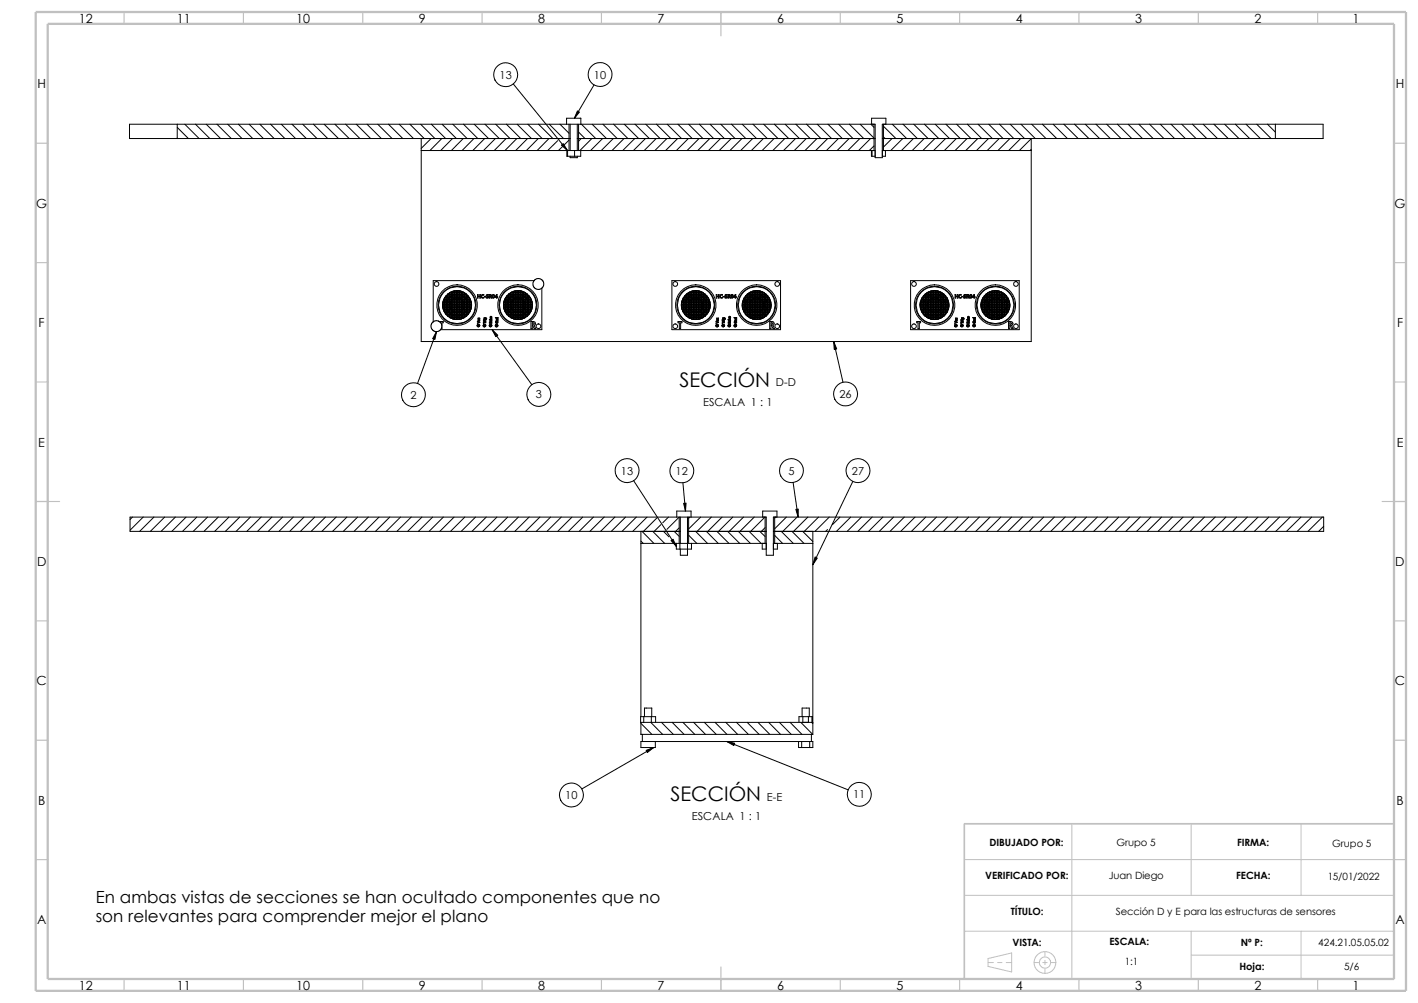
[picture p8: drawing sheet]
<svg xmlns="http://www.w3.org/2000/svg" width="420mm" height="297mm" viewBox="0 0 420 297" stroke-linecap="round" stroke-linejoin="round" font-family="sans-serif">
<defs><g id="words">
<g font-size="6">
<text x="201.3" y="114.5">SECCIÓN</text>
<text x="198.6" y="237.2">SECCIÓN</text>
</g>
<g font-size="5">
<text x="28.4" y="267.3">En ambas vistas de secciones se han ocultado componentes que no</text>
<text x="28.4" y="273">son relevantes para comprender mejor el plano</text>
</g>
<g font-size="3.7">
<text x="23.4" y="6.8">12</text>
<text x="52.4" y="6.8">11</text>
<text x="87.7" y="6.8">10</text>
<text x="124.1" y="6.8">9</text>
<text x="159.4" y="6.8">8</text>
<text x="194.8" y="6.8">7</text>
<text x="230.2" y="6.8">6</text>
<text x="265.5" y="6.8">5</text>
<text x="300.9" y="6.8">4</text>
<text x="336.2" y="6.8">3</text>
<text x="371.6" y="6.8">2</text>
<text x="400.6" y="6.8">1</text>
<text x="11.1" y="26.2">H</text>
<text x="413.4" y="26.2">H</text>
<text x="10.7" y="61.6">G</text>
<text x="413.1" y="61.6">G</text>
<text x="11.4" y="96.9">F</text>
<text x="413.8" y="96.9">F</text>
<text x="11.3" y="132.2">E</text>
<text x="413.7" y="132.2">E</text>
<text x="11" y="167.6">D</text>
<text x="413.3" y="167.6">D</text>
<text x="10.8" y="203">C</text>
<text x="413.1" y="203">C</text>
<text x="11.3" y="238.3">B</text>
<text x="413.6" y="238.3">B</text>
<text x="11" y="273.7">A</text>
<text x="413.3" y="273.7">A</text>
<text x="23.4" y="293.1">12</text>
<text x="52.4" y="293.1">11</text>
<text x="87.7" y="293.1">10</text>
<text x="124.1" y="293.1">9</text>
<text x="159.4" y="293.1">8</text>
<text x="194.8" y="293.1">7</text>
<text x="230.2" y="293.1">6</text>
<text x="265.5" y="293.1">5</text>
<text x="300.9" y="293.1">4</text>
<text x="336.2" y="293.1">3</text>
<text x="371.6" y="293.1">2</text>
<text x="400.6" y="293.1">1</text>
</g>
<g font-size="3.3">
<text x="148" y="23.3">13</text>
<text x="175.9" y="23.3">10</text>
<text x="121.5" y="118.1">2</text>
<text x="158.7" y="118">3</text>
<text x="229.8" y="114.4">D-D</text>
<text x="248.6" y="117.9">26</text>
<text x="208.2" y="120.3">ESCALA 1 : 1</text>
<text x="183.9" y="140.5">13</text>
<text x="200.1" y="140.6">12</text>
<text x="233.5" y="140.5">5</text>
<text x="252.3" y="140.5">27</text>
<text x="167.4" y="236.6">10</text>
<text x="227.1" y="237.1">E-E</text>
<text x="252.7" y="236.4">11</text>
<text x="204.9" y="242.9">ESCALA 1 : 1</text>
</g>
<g font-size="3">
<text x="293.1" y="250.7">DIBUJADO POR:</text>
<text x="330.7" y="250.7">Grupo 5</text>
<text x="366.4" y="250.7">FIRMA:</text>
<text x="394.6" y="250.7">Grupo 5</text>
<text x="291.8" y="260.4">VERIFICADO POR:</text>
<text x="328.4" y="260.4">Juan Diego</text>
<text x="366.1" y="260.4">FECHA:</text>
<text x="393.2" y="260.6">15/01/2022</text>
<text x="299.4" y="271.1">TÍTULO:</text>
<text x="330.5" y="271.1">Sección D y E para las estructuras de sensores</text>
<text x="299.9" y="280">VISTA:</text>
<text x="328.6" y="280">ESCALA:</text>
<text x="367.5" y="280.1">Nº P:</text>
<text x="390.4" y="280.1">424.21.05.05.02</text>
<text x="333.2" y="285.8">1:1</text>
<text x="367.1" y="287.1">Hoja:</text>
<text x="398.1" y="287.1">5/6</text>
</g>
</g></defs>
<g fill="none" stroke="#c0c0c0" stroke-width=".3">
<path d="M285.6 243.9h127.3v46h-127.3zM285.6 254.6h127.3M317.5 243.9v46M352.8 243.9v21.2M385.4 243.9v21.2M285.6 275.8h127.3M285.6 265.1h127.3M352.8 275.8v14.1M385.4 275.8v14.1M292.7 285h1.5M292.7 283.8l6.9-1.6v5.6l-6.9-1.6zM295.5 285h1.3"/>
<path d="M298 285h1.6M306.3 285h1.3M308.9 285h1.2M309.5 281.8v1.3M309.5 284.4v1.3M309.5 286.9v1.3M311.4 285h1.4M352.8 282.8h60.1"/>
<circle cx="309.5" cy="285" r="3.2"/>
<circle cx="309.5" cy="285" r="1.68"/>
</g>
<g fill="none" stroke="#c0c0c0" stroke-width=".34">
<path d="M36.7 3.6v3.5M72.1 3.6v3.5M107.4 3.6v3.5M142.8 3.6v3.5M178.1 3.6v3.5M213.5 3.6v7M248.9 3.6v3.5M284.2 3.6v3.5M319.6 3.6v3.5M354.9 3.6v3.5M390.3 3.6v3.5M10.6 42.4h3.5"/>
<path d="M412.9 42.4h3.5M10.6 77.8h3.5M412.9 77.8h3.5M10.6 113.1h3.5M412.9 113.1h3.5M10.6 148.5h7.1M409.4 148.5h7M10.6 183.9h3.5M412.9 183.9h3.5M10.6 219.2h3.5M412.9 219.2h3.5M10.6 254.6h3.5"/>
<path d="M412.9 254.6h3.5M36.7 289.9v3.5M72.1 289.9v3.5M107.4 289.9v3.5M142.8 289.9v3.5M178.1 289.9v3.5M213.5 286.3v7.1M248.9 289.9v3.5M284.2 289.9v3.5M319.6 289.9v3.5M354.9 289.9v3.5M390.3 289.9v3.5"/>
</g>
<path d="M412.9 243.9h-127.3v46" fill="none" stroke="#c0c0c0" stroke-width=".47"/>
<path d="M10.6 3.6h405.8v289.8h-405.8zM14.1 7.1h398.8v282.8h-398.8z" fill="none" stroke="#c0c0c0" stroke-width=".68" stroke-linecap="butt"/>
<g fill="none" stroke="#000" stroke-width=".3">
<path d="M52.5 37.7l3.3 3.3M52.5 36.8h115.3M52.5 36.8v4.2M52.5 36.8h-14.1v4.2h14.1M54.7 36.8l4.3 4.2M57.9 36.8l4.2 4.2M61.1 36.8l4.2 4.2M64.3 36.8l4.2 4.2M67.4 36.8l4.3 4.2M70.6 36.8l4.2 4.2M73.8 36.8l4.2 4.2M77 36.8l4.2 4.2"/>
<path d="M80.1 36.8l4.3 4.2M83.3 36.8l4.2 4.2M86.5 36.8l4.2 4.2M89.7 36.8l4.2 4.2M92.8 36.8l4.3 4.2M96 36.8l4.2 4.2M99.2 36.8l4.2 4.2M102.4 36.8l4.2 4.2M105.5 36.8l4.3 4.2M108.7 36.8l4.2 4.2M111.9 36.8l4.2 4.2M115.1 36.8l4.2 4.2"/>
<path d="M118.2 36.8l4.3 4.2M121.4 36.8l4.2 4.2M124.6 36.8l4.2 4.2M127.8 36.8l4.2 4.2M130.9 36.8l4.3 4.2M134.1 36.8l4.2 4.2M137.3 36.8l4.2 4.2M140.5 36.8l4.2 4.2M143.6 36.8l4.3 4.2M146.8 36.8l4.2 4.2M150 36.8l4.2 4.2M152 24.8l16.1 19.8v1.7"/>
<path d="M153.2 36.8l4.2 4.2M156.3 36.8l4.3 4.2M159.5 36.8l4.2 4.2M162.7 36.8l4.2 4.2M165.9 36.8l2.6 2.7M167.8 36.8v-1.8h4.2v1.8M168.5 36.8v7.8M168.9 36.8v7.8M171 36.8v7.8M171.4 39.1l1.9 1.9M171.4 36.8v7.8M172 36.8h-4.2"/>
<path d="M172 36.8h87.2v9.9h2.1v-9.9h116.4M172.2 36.8l4.2 4.2M175.4 36.8l4.2 4.2M175.9 25.1l-5.8 9.9M178.6 36.8l4.2 4.2M181.7 36.8l4.3 4.2M184.9 36.8l4.2 4.2M188.1 36.8l4.2 4.2M191.3 36.8l4.2 4.2M194.4 36.8l4.3 4.2M197.6 36.8l4.2 4.2M200.8 36.8l4.2 4.2"/>
<path d="M204 36.8l4.2 4.2M207.1 36.8l4.3 4.2M210.3 36.8l4.2 4.2M213.5 36.8l4.2 4.2M216.7 36.8l4.2 4.2M219.8 36.8l4.3 4.2M223 36.8l4.2 4.2M226.2 36.8l4.2 4.2M229.4 36.8l4.2 4.2M232.5 36.8l4.3 4.2M235.7 36.8l4.2 4.2M238.9 36.8l4.2 4.2"/>
<path d="M242.1 36.8l4.2 4.2M245.2 36.8l4.3 4.2M248.4 36.8l4.2 4.2M251.6 36.8l4.2 4.2M254.8 36.8l4.1 4.1M257.9 36.8l1 .9M258.1 36.8v-1.8h4.3v1.8M258.9 36.8v7.8M261.7 37.4l3.6 3.6M261.7 36.8v7.8M264.3 36.8l4.2 4.2M267.5 36.8l4.2 4.2"/>
<path d="M270.6 36.8l4.3 4.2M273.8 36.8l4.2 4.2M277 36.8l4.2 4.2M280.2 36.8l4.2 4.2M283.3 36.8l4.3 4.2M286.5 36.8l4.2 4.2M289.7 36.8l4.2 4.2M292.9 36.8l4.2 4.2M296 36.8l4.3 4.2M299.2 36.8l4.2 4.2M302.4 36.8l4.2 4.2M305.6 36.8l4.2 4.2"/>
<path d="M308.7 36.8l4.3 4.2M311.9 36.8l4.2 4.2M315.1 36.8l4.2 4.2M318.3 36.8l4.2 4.2M321.4 36.8l4.3 4.2M324.6 36.8l4.2 4.2M327.8 36.8l4.2 4.2M331 36.8l4.2 4.2M334.1 36.8l4.3 4.2M337.3 36.8l4.2 4.2M340.5 36.8l4.2 4.2M343.7 36.8l4.2 4.2"/>
<path d="M346.8 36.8l4.3 4.2M350 36.8l4.2 4.2M353.2 36.8l4.2 4.2M356.4 36.8l4.2 4.2M359.5 36.8l4.3 4.2M362.7 36.8l4.2 4.2M365.9 36.8l4.2 4.2M369.1 36.8l4.2 4.2M372.2 36.8l4.3 4.2M375.4 36.8l2.3 2.3M377.7 36.8h14.2v4.2h-14.2M377.7 36.8v4.2"/>
<path d="M52.5 41h116.4M52.5 40.9l.1 .1M124.8 44.6h134.4M124.8 41v60.1h180.6v-60.1M127.7 41l-2.9 2.9M130.9 41l-3.6 3.6M134 41l-3.5 3.6M137.2 41l-3.5 3.6M140.4 41l-3.5 3.6M143.6 41l-3.6 3.6M146.7 41l-3.5 3.6M149.9 41l-3.5 3.6"/>
<path d="M153.1 41l-3.5 3.6M156.3 41l-3.6 3.6M159.4 41l-3.5 3.6M162.6 41l-3.5 3.6M165.2 41.7l-3 2.9M165.8 41l-.1 .1M166.6 43.4l-1.2 1.2M167.9 44.6v1.7h4.1v-1.7M168.5 41.5l-1.4 1.4M168.9 46.3v.4h2.1v-.4M170.2 44.6v1.7M171 41h88.2"/>
<path d="M172.1 41l-.7 .8M175.3 41l-3.6 3.6M178.5 41l-3.6 3.6M181.7 41l-3.6 3.6M184.8 41l-3.5 3.6M188 41l-3.6 3.6M191.2 41l-3.6 3.6M194.4 41l-3.6 3.6M197.5 41l-3.5 3.6M200.7 41l-3.6 3.6M203.9 41l-3.6 3.6M207.1 41l-3.6 3.6"/>
<path d="M210.2 41l-3.5 3.6M213.4 41l-3.6 3.6M216.6 41l-3.6 3.6M219.8 41l-3.6 3.6M222.9 41l-3.5 3.6M226.1 41l-3.6 3.6M229.3 41l-3.6 3.6M232.5 41l-3.6 3.6M235.6 41l-3.5 3.6M238.8 41l-3.6 3.6M242 41l-3.6 3.6M245.2 41l-3.6 3.6"/>
<path d="M248.3 41l-3.5 3.6M251.5 41l-3.6 3.6M254.7 41l-3.6 3.6M257.9 41l-3.6 3.6M258.1 44.6v1.7h1.1M258.3 44.6v1.7M258.9 43.2l-1.4 1.4M261.3 41h116.4M261.3 44.6h44.1M261.7 40.6l.5 .4M262.3 44.6v1.7h-1M264.2 41l-2.5 2.6"/>
<path d="M267.4 41l-3.6 3.6M270.6 41l-3.6 3.6M273.7 41l-3.5 3.6M276.9 41l-3.6 3.6M280.1 41l-3.6 3.6M283.3 41l-3.6 3.6M286.4 41l-3.5 3.6M289.6 41l-3.6 3.6M292.8 41l-3.6 3.6M296 41l-3.6 3.6M299.1 41l-3.5 3.6M302.3 41l-3.6 3.6"/>
<path d="M305.4 41.1l-3.5 3.5M305.4 44.2l-.3 .4M129.3 98.2l-5.6 15.4M129.9 95.1l-1.2-.1-.9 .9-.1 1.2 .9 1h1.2l1-.9v-1.1l-.9-1M130.1 95.2h1.2v.4h-.4v.8M130.1 95.2h.1M130.9 96.8v.5h-.2M131.1 90.6l.1 .8v-.3h.4v.4h-.3l.3 .2-.2 .4 .4 .5h.3l-.1 .4 .2 .3 .4-.2-.1 .4M131.1 90.2h.1M131.1 90.6h.1M131.1 90.2v.4M131.2 90.2h.4v.4h-.4z"/>
<path d="M131.2 89.7h.4v.3h-.4zM131.2 90.7h.4v.3h-.4zM131.7 92.2h.4v.3h-.4zM131.7 90.2h.4v.4h-.4zM131.7 89.2h.4v.3h-.4zM131.7 88.7h.4v.4h-.4zM131.7 88.2h.4v.4h-.4zM131.7 91.1h.4v.4h-.4zM131.7 91.7h.4v.3h-.4zM131.7 89.7h.4v.3h-.4zM131.7 90.7h.4v.3h-.4zM132.2 92.2h.4v.3h-.4z"/>
<path d="M132.2 90.2h.4v.4h-.4zM132.2 89.2h.4v.3h-.4zM132.2 88.7h.4v.4h-.4zM132.2 88.2h.4v.4h-.4zM132.2 87.7h.4v.4h-.4zM132.2 91.1h.4v.4h-.4zM132.2 91.7h.4v.3h-.4zM132.2 92.6h.4v.4h-.4zM132.2 89.7h.4v.3h-.4zM132.2 90.7h.4v.3h-.4zM132.2 89.7v.3M132.3 91.1l.1 .4"/>
<path d="M132.4 89.2l-.1 .3M132.5 91.7l.1 .2M132.5 93.5l.2 .2M132.6 88.8l-.1 .3M132.7 93.6h.4v.4l.5 .3 .5-.2 .1 .4v-.4h.4v.4h-.3l.6 .1 1.5-.1h-.2v-.4h.4v.4l.1-.4 .4 .2 .6-.3v-.4h.3M132.7 92.2h.4v.3h-.4zM132.7 90.2h.4v.4h-.4zM132.7 89.2h.4v.3h-.4zM132.7 88.7h.4v.4h-.4zM132.7 88.2h.4v.4h-.4zM132.7 87.7h.4v.4h-.4zM132.7 87.2h.4v.4h-.4z"/>
<path d="M132.7 91.1h.4v.4h-.4zM132.7 91.7h.4v.3h-.4zM132.7 92.6h.4v.4h-.4zM132.7 93.1h.4v.4h-.4zM132.7 89.7h.4v.3h-.4zM132.7 90.7h.4v.3h-.4zM132.7 93.6v.1M132.8 92.2l.3 .3M133.1 88.2l-.3 .4M133.2 92.2h.4v.3h-.4zM133.2 86.7h.4v.4h-.4zM133.2 87.2h.4v.4h-.4z"/>
<path d="M133.2 88.2h.4v.4h-.4zM133.2 88.7h.4v.4h-.4zM133.2 89.2h.4v.3h-.4zM133.2 89.7h.4v.3h-.4zM133.2 90.2h.4v.4h-.4zM133.2 90.7h.4v.3h-.4zM133.2 91.1h.4v.4h-.4zM133.2 91.7h.4v.3h-.4zM133.2 92.6h.4v.4h-.4zM133.2 93.1h.4v.4h-.4zM133.2 93.6h.4v.4h-.4zM133.2 92.7l.4 .3"/>
<path d="M133.3 90.7v.3M133.3 90.2v.4M133.3 89.7v.3M133.4 91.1l.2 .4M133.6 89.2l-.2 .3M133.6 87.7h-.4v.4M133.6 87.7l-.4 .3M133.6 87.7v.4h-.4M133.7 91.7l.3 .3M133.7 92.2h.4v.3h-.4zM133.7 90.2h.4v.4h-.4zM133.7 89.2h.4v.3h-.4z"/>
<path d="M133.7 88.7h.4v.4h-.4zM133.7 88.2h.4v.4h-.4zM133.7 87.7h.4v.4h-.4zM133.7 87.2h.4v.4h-.4zM133.7 86.7h.4v.4h-.4zM133.7 91.1h.4v.4h-.4zM133.7 91.7h.4v.3h-.4zM133.7 92.6h.4v.4h-.4zM133.7 93.1h.4v.4h-.4zM133.7 93.6h.4v.4h-.4zM133.7 89.7h.4v.3h-.4zM133.7 90.7h.4v.3h-.4z"/>
<path d="M133.7 91.7l.4 .3M133.9 93.1l.2 .2M134 88.7l-.3 .3M134.1 88.7l-.4 .4M134.1 87.5l-.2 .1M134.2 93.3l.4 .1M134.2 92.2h.4v.3h-.4zM134.2 92.2l.4 .2M134.2 90.2h.4v.4h-.4zM134.2 89.2h.4v.3h-.4zM134.2 88.7h.4v.4h-.4zM134.2 88.2h.4v.4h-.4z"/>
<path d="M134.2 87.7h.4v.4h-.4zM134.2 87.2h.4v.4h-.4zM134.2 86.7h.4v.4h-.4zM134.2 91.1h.4v.4h-.4zM134.2 91.7h.4v.3h-.4zM134.2 92.6h.4v.4h-.4zM134.2 93.1h.4v.4h-.4zM134.2 93.6h.4v.4h-.4zM134.2 89.7h.4v.3h-.4zM134.2 90.7h.4v.3h-.4zM134.3 92.2l.3 .1M134.6 87.3l-.4 .1"/>
<path d="M134.6 88.3l-.4 .3M134.6 88.4l-.3 .2M134.7 92.2h.4v.3h-.4zM134.7 92.4l.4 .1M134.7 93.5h.3M134.7 90.2h.4v.4h-.4zM134.7 89.2h.4v.3h-.4zM134.7 88.7h.4v.4h-.4zM134.7 88.2h.4v.4h-.4zM134.7 87.7h.4v.4h-.4zM134.7 87.2h.4v.4h-.4zM134.7 86.7h.4v.4h-.4z"/>
<path d="M134.7 86.2h.4v.4h-.4zM134.7 91.1h.4v.4h-.4zM134.7 91.7h.4v.3h-.4zM134.7 92.6h.4v.4h-.4zM134.7 93.1h.4v.4h-.4zM134.7 93.6h.4v.4h-.4zM134.7 94.1h.4v.4h-.4zM134.7 89.7h.4v.3h-.4zM134.7 90.7h.4v.3h-.4zM135 87.2h-.3M135.1 88.2l-.4 .1h.4M135.2 88.2h.4"/>
<path d="M135.2 88.3h.4M135.2 92.2h.4v.3h-.4zM135.2 90.2h.4v.4h-.4zM135.2 89.2h.4v.3h-.4zM135.2 88.7h.4v.4h-.4zM135.2 88.2v.4h.4v-.4M135.2 87.7h.4v.4h-.4zM135.2 87.2h.4v.4h-.4zM135.2 86.7h.4v.4h-.4zM135.2 86.2h.4v.4h-.4zM135.2 91.1h.4v.4h-.4zM135.2 91.7h.4v.3h-.4z"/>
<path d="M135.2 92.6h.4v.4h-.4zM135.2 93.1h.4v.4h-.4zM135.2 93.6h.4v.4h-.4zM135.2 94.1h.4v.4h-.4zM135.2 89.7h.4v.3h-.4zM135.2 90.7h.4v.3h-.4zM135.7 92.2h.4v.3h-.4zM135.7 88.2l.4 .1M135.7 90.2h.4v.4h-.4zM135.7 89.2h.4v.3h-.4zM135.7 88.7h.4v.4h-.4zM135.7 88.2h.4v.4h-.4z"/>
<path d="M135.7 87.7h.4v.4h-.4zM135.7 87.2h.4v.4h-.4zM135.7 86.7h.4v.4h-.4zM135.7 86.2h.4v.4h-.4zM135.7 91.1h.4v.4h-.4zM135.7 91.7h.4v.3h-.4zM135.7 92.6h.4v.4h-.4zM135.7 93.1h.4v.4h-.4zM135.7 93.6h.4v.4h-.4zM135.7 94.1h.4v.4h-.4zM135.7 89.7h.4v.3h-.4zM135.7 90.7h.4v.3h-.4z"/>
<path d="M135.8 87.2h.3M136.1 92.4l-.4 .1M136.1 93.5h-.3M136.2 87.3l.4 .1M136.2 92.2h.4v.3h-.4zM136.2 88.3l.4 .3M136.2 88.4l.3 .2M136.2 90.2h.4v.4h-.4zM136.2 89.2h.4v.3h-.4zM136.2 88.7h.4v.4h-.4zM136.2 88.2h.4v.4h-.4zM136.2 87.7h.4v.4h-.4z"/>
<path d="M136.2 87.2h.4v.4h-.4zM136.2 86.7h.4v.4h-.4zM136.2 91.1h.4v.4h-.4zM136.2 91.7h.4v.3h-.4zM136.2 92.6h.4v.4h-.4zM136.2 93.1h.4v.4h-.4zM136.2 93.6h.4v.4h-.4zM136.2 89.7h.4v.3h-.4zM136.2 90.7h.4v.3h-.4zM136.4 86.2h-2.1h.3v.4h-.4v-.4l-.1 .4h-.4v-.2l-.6 .3v.4l-.4-.1-.1 .6-.4-.1-.1 .6-.5 .2-.2 .3 .2 .5h-.3l.3 .1v.3h-.4v-.2l-.1 .9M136.4 86.2h-.2v.4h.4v-.4l.1 .4 .4-.2 .6 .3v.4l.6 .1M136.5 92.2l-.3 .1"/>
<path d="M136.6 93.3l-.4 .1M136.6 92.2l-.4 .2M136.7 88.7l.3 .4M136.7 92.2h.3v.3h-.3zM136.7 87.5l.2 .1M136.7 90.2h.3v.4h-.3zM136.7 89.2h.3v.3h-.3zM136.7 88.7v.4h.3M136.7 88.7h.3v.4M136.7 88.2h.3v.4h-.3zM136.7 87.7h.3v.4h-.3zM136.7 87.2h.3v.4h-.3z"/>
<path d="M136.7 86.7h.3v.4h-.3zM136.7 91.1h.3v.4h-.3zM136.7 92.6h.3v.4h-.3zM136.7 93.1h.3v.4h-.3zM136.7 93.6h.3v.4h-.3zM136.7 89.7h.3v.3h-.3zM136.7 90.7h.3v.3h-.3zM136.7 88.7l.3 .3M136.9 93.1l-.2 .2M137 91.7l-.3 .3M137 91.7h-.3v.3M137 91.7v.3h-.3"/>
<path d="M137.2 91.5l.2-.4-.2 .4M137.2 92.2h.3v.3h-.3zM137.2 86.7h.3v.4h-.3zM137.2 87.2h.3v.4h-.3zM137.2 87.7h.3v.4M137.2 88.2h.3v.4h-.3zM137.2 88.7h.3v.4h-.3zM137.2 89.2h.3v.3h-.3zM137.2 89.7h.3v.3h-.3zM137.2 90.2h.3v.4h-.3zM137.2 90.7h.3v.3h-.3zM137.2 91.1h.3v.4h-.3z"/>
<path d="M137.2 91.7h.3v.3h-.3zM137.2 92.6h.3v.4h-.3zM137.2 93.1h.3v.4h-.3zM137.2 93.6h.3v.4h-.3zM137.2 87.7l.3 .3M137.2 87.7v.4h.3M137.2 89.2l.2 .3-.2-.3M137.4 89.7l.1 .3M137.5 90.7l-.1 .3M137.5 90.2v.4M137.5 92.7l-.3 .3M137.7 92.2h.3v.3h-.3z"/>
<path d="M137.7 90.2h.3v.4h-.3zM137.7 89.2h.3v.3h-.3zM137.7 88.7h.3v.4h-.3zM137.7 88.2h.3v.4h-.3zM137.7 87.7h.3v.4h-.3zM137.7 87.2h.3v.4h-.3zM137.7 91.1h.3v.4h-.3zM137.7 91.7h.3v.3h-.3zM137.7 92.6h.3v.4h-.3zM137.7 93.1h.3v.4h-.3zM137.7 89.7h.3v.3h-.3zM137.7 90.7h.3v.3h-.3z"/>
<path d="M137.7 88.2l.3 .4M138 92.2l-.3 .3M138 93.6v.1M138.2 88.8l.1 .3M138.2 92.2h.3v.3h-.3zM138.2 90.2h.3v.4h-.3zM138.2 89.2h.3v.3h-.3zM138.2 88.7h.3v.4h-.3zM138.2 88.2h.3v.4h-.3zM138.2 87.7h.3v.4h-.3zM138.2 91.1h.3v.4h-.3zM138.2 91.7h.3v.3h-.3z"/>
<path d="M138.2 92.6h.3v.4h-.3zM138.2 89.7h.3v.3h-.3zM138.2 90.7h.3v.3h-.3zM138.3 87.2l-.1 .4 .4-.1v.6h.4l.3 .5-.2 .5 .4 .1h-.4v.3h.4v-.2l.2 .9M138.3 91.7l-.1 .2M138.3 89.2l.2 .3M138.5 89.7v.3M138.5 91.1l-.2 .4M138.5 90.8v.2M138.6 92.2h.4v.3h-.4zM138.6 90.2h.4v.4h-.4zM138.6 89.2h.4v.3h-.4z"/>
<path d="M138.6 88.7h.4v.4h-.4zM138.6 88.2h.4v.4h-.4zM138.6 91.1h.4v.4h-.4zM138.6 91.7h.4v.3h-.4zM138.6 89.7h.4v.3h-.4zM138.6 90.7h.4v.3h-.4zM139.1 90.2h.4v.4h-.4zM139.1 89.7h.4v.3h-.4zM139.1 90.7h.4v.3h-.4zM139.7 90.6l-.2 .8v-.3h-.4v.4h.4l-.4 .2 .2 .5-.3 .4h-.4l.1 .4-.2 .3-.3-.2 .1 .4-.3 .2M139.7 90.2h.1M139.7 90.6h.1"/>
<path d="M139.7 90.2v.4M141.3 96.4l.4 .4 .4-.4M141.3 96.4a.4 .4 0 0 1 .4-.4 .4 .4 0 0 1 .4 .4M141.4 95.1l.7 .4-.7 .3 .5-.4zM141.4 87.2h.2v.5h.5v-.5h.2v1.1h-.2v-.5h-.5v.5h-.2zM141.5 96.2v.4M141.5 96.6h.4M141.5 96.2l.4 .1M141.5 96.2h.4M141.5 96.6h.1M141.6 96.6h.2M141.6 96.2h.2"/>
<path d="M141.6 94.2l.2 .3 .3-.3-.1 .3a.27 .27 0 0 1-.3 .1 .27 .27 0 0 1-.1-.4zM141.9 96.3v.3M141.9 96.4l-.3-.2-.3 .2M141.9 96.4v.1M141.9 96.3v.1M141.9 96.4h.2M141.9 95.4h.1M141.9 96.2v.1M141.9 96.2v.4M142 95.4l-.1 .1M142 95.4h.1M142.6 87.4l.6-.2 .1 .2a.39 .39 0 0 0-.6 .4 .39 .39 0 0 0 .6 .3l-.1 .2-.5-.1-.2-.3z"/>
<path d="M143.1 96.4l.1 .3 .3 .2 .4-.5M143.1 96.4a.4 .4 0 0 1 .4-.4 .4 .4 0 0 1 .4 .4M143.1 96.4h.2M143.2 94.7l.1 .1zM143.2 95.3l.7 .3h-.6l-.1 .2zM143.3 96.2v.4M143.3 96.6h.4M143.3 96.2h.4M143.3 96.2v.1M143.3 96.4l.1-.2 .3 .2M143.3 96.4l.3 .1M143.3 96.3h.4"/>
<path d="M143.3 96.3v.3M143.4 96.2h.2M143.4 94.1h.7v.4l-.3-.2a.23 .23 0 0 1-.2 .3 .23 .23 0 0 1-.1-.4zM143.4 95l.1 .1M143.4 95h.1M143.4 94.7l.5 .1zM143.4 94.9h.1M143.4 96.6h.2M143.5 94.9h.1M143.5 95l.4 .2h-.5l.2-.1M143.5 87.8l.3 .1zM143.7 96.3v.3"/>
<path d="M143.7 96.3l.1 .1M143.7 96.2v.1M143.7 96.2v.4M143.8 96.4l-.1 .1M143.8 96.4h.1M144.1 87.3h.5a.24 .24 0 0 0-.4 .2 .25 .25 0 0 0 .4 .3 .36 .36 0 0 1-.1 .5 .36 .36 0 0 1-.5-.1v-.1a.22 .22 0 0 0 .3 .1 .22 .22 0 0 0 .1-.4l-.3-.2zM144.9 96.4h.1M144.9 87.2h.3a.3 .3 0 0 1 .4 .2 .3 .3 0 0 1-.2 .4l.3 .5-.5-.5-.3 .5zM144.9 96.4l.4 .4 .4-.4M144.9 96.4a.38 .38 0 0 1 .4-.4 .38 .38 0 0 1 .4 .4h-.2M144.9 95.3l.2 .3 .1-.2 .4 .2 .1-.3v.4h-.8zM145 96.4l.1 .1"/>
<path d="M145.1 87.3l.3 .3-.3 .1zM145.1 96.3l-.1 .1M145.1 96.6h.4M145.1 96.2h.4M145.1 96.2v.4M145.1 96.2v.1M145.1 96.3h.4M145.1 96.3v.3M145.1 96.4l.1-.2 .3 .2M145.2 96.6h.2M145.2 96.2h.2M145.2 94.4l.5-.1-.5 .2 .5 .2h-.8l.4-.1z"/>
<path d="M145.2 94.9l.1 .2h.3l-.1-.2a.25 .25 0 0 1 .1 .3 .25 .25 0 0 1-.4 0 .25 .25 0 0 1 0-.3zM145.4 87.8h.1M145.5 96.3v.3M145.5 96.3v.1M145.5 96.2v.1M145.5 96.2v.4M145.5 96.4v.1M145.8 97.6l11.7 16.3M145.9 87.3l.1-.1a.46 .46 0 0 1 .5 .6 .46 .46 0 0 1-.7 .3zM146.1 87.4l.2 .1a.29 .29 0 0 1 .1 .4 .29 .29 0 0 1-.4 .1zM146.7 96.4l.1 .3 .3 .2 .4-.5M146.7 96.4h.2"/>
<path d="M146.7 96.4a.4 .4 0 0 1 .4-.4 .4 .4 0 0 1 .4 .4M146.7 94l.7 .1a.24 .24 0 0 1 0 .3 .24 .24 0 0 1-.3 0 .24 .24 0 0 1-.1-.3zM146.8 95.2h.1a.28 .28 0 0 0 .2 .5 .28 .28 0 0 0 .3-.4l-.3 .2v-.3h.3a.38 .38 0 0 1-.3 .6 .38 .38 0 0 1-.3-.6zM146.9 96.2v.4M146.9 96.6h.4M146.9 96.2h.4M146.9 96.2v.1M146.9 96.4l.1-.2 .3 .2M146.9 96.3h.3M146.9 96.3v.3M147 94.7l.5-.1-.4 .1 .4 .3h-.5zM147 96.2h.2"/>
<path d="M147 96.6h.2M147 87.2h.2v.7h.2l-.2 .4-.6-.2zM147.1 87.5v.4h-.3zM147.1 94.9v.1M147.2 94.1h.1M147.2 96.6h.1M147.2 96.3v.3M147.3 96.3l.1 .1M147.3 96.2l-.1 .1M147.3 96.2v.4M147.4 96.4l-.1 .1M147.4 96.4h.1"/>
<path d="M149.1 90.6l.2 .8v-.3h.3v.4l-.3 .2h.3l-.1 .4 .3 .5h.3v.4M149.1 90.2h.1M149.1 90.6h.1M149.1 90.2v.4M149.3 90.2h.3v.4h-.3zM149.3 89.7h.3v.3h-.3zM149.3 90.7h.3v.3h-.3zM149.8 92.2h.3v.3h-.3zM149.8 90.2h.3v.4h-.3zM149.8 88.2h.3v.4h-.3zM149.8 88.7h.3v.4h-.3zM149.8 89.2h.3v.3h-.3z"/>
<path d="M149.8 89.7h.3v.3h-.3zM149.8 90.7h.3v.3h-.3zM149.8 91.1h.3v.4h-.3zM149.8 91.7h.3v.3h-.3zM150 93l.2 .3 .4-.2-.1 .4M150.1 87.7h.1M150.1 93h.1M150.1 87.7v.4h-.3l-.3 .5 .1 .5-.3 .1h.3v.3h-.3v-.2l-.2 .9M150.2 90.8l.1 .2M150.2 92.2h.4v.3h-.4zM150.2 90.2h.4v.4h-.4zM150.2 87.7h.4v.4h-.4z"/>
<path d="M150.2 88.2h.4v.4h-.4zM150.2 88.7h.4v.4h-.4zM150.2 89.2h.4v.3h-.4zM150.2 89.7h.4v.3h-.4zM150.2 90.7h.4v.3h-.4zM150.2 91.1h.4v.4h-.4zM150.2 91.7h.4v.3h-.4zM150.2 92.6h.4v.4h-.4zM150.3 89.7l-.1 .3M150.3 91.1l.2 .4M150.5 89.2l-.2 .3M150.5 91.7l.1 .2"/>
<path d="M150.5 93.5l.2 .2M150.6 88.8l-.1 .3M150.7 93.6h.4v.4l.6 .3 .4-.2v.3l.1-.3h.4v.4h-.2l1.2 .1M150.7 92.2h.4v.3h-.4zM150.7 90.2h.4v.4h-.4zM150.7 87.2h.4v.4h-.4zM150.7 87.7h.4v.4h-.4zM150.7 88.2h.4v.4h-.4zM150.7 88.7h.4v.4h-.4zM150.7 89.2h.4v.3h-.4zM150.7 89.7h.4v.3h-.4zM150.7 90.7h.4v.3h-.4z"/>
<path d="M150.7 91.1h.4v.4h-.4zM150.7 91.7h.4v.3h-.4zM150.7 92.6h.4v.4h-.4zM150.7 93.1h.4v.4h-.4zM150.7 93.6v.1M150.8 92.2l.3 .3M151.1 88.2l-.3 .4M151.3 90.7v.3M151.3 92.2h.3v.3h-.3zM151.3 86.7h.3v.4h-.3zM151.3 87.2h.3v.4h-.3zM151.3 88.2h.3v.4h-.3z"/>
<path d="M151.3 88.7h.3v.4h-.3zM151.3 89.2h.3v.3h-.3zM151.3 89.7h.3v.3h-.3zM151.3 90.2h.3v.4h-.3zM151.3 90.7h.3v.3h-.3zM151.3 91.1h.3v.4h-.3zM151.3 91.7h.3v.3h-.3zM151.3 92.6h.3v.4h-.3zM151.3 93.1h.3v.4h-.3zM151.3 93.6h.3v.4h-.3zM151.3 92.7l.3 .3M151.3 90.7l.1 .3"/>
<path d="M151.3 89.7v.3M151.4 91.1l.2 .4M151.4 89.7l-.1 .3M151.5 91.1l.1 .4M151.6 89.2l-.2 .3M151.6 89.2l-.1 .3M151.6 87.7h-.3v.4M151.6 87.7l-.3 .3M151.6 87.7v.4h-.3M151.7 91.7l.4 .3M151.7 92.2h.4v.3h-.4zM151.7 90.2h.4v.4h-.4z"/>
<path d="M151.7 86.7h.4v.4h-.4zM151.7 87.2h.4v.4h-.4zM151.7 87.7h.4v.4h-.4zM151.7 88.2h.4v.4h-.4zM151.7 89.2h.4v.3h-.4zM151.7 89.7h.4v.3h-.4zM151.7 90.7h.4v.3h-.4zM151.7 91.1h.4v.4h-.4zM151.7 91.7h.4v.3M151.7 92.6h.4v.4h-.4zM151.7 93.1h.4v.4h-.4zM151.7 93.6h.4v.4h-.4z"/>
<path d="M151.7 91.7v.3h.4M151.8 93.1l.3 .2M152.1 88.7l-.4 .3M152.1 88.7l-.4 .4M152.1 87.5l-.3 .1M152.1 88.7v.4h-.4M152.1 88.7h-.4v.4M152.2 93.3l.4 .1M152.2 92.2h.4v.3h-.4zM152.2 92.2l.4 .2M152.2 90.2h.4v.4h-.4zM152.2 86.7h.4v.4h-.4z"/>
<path d="M152.2 87.2h.4v.4h-.4zM152.2 87.7h.4v.4h-.4zM152.2 88.2h.4v.4h-.4zM152.2 88.7h.4v.4h-.4zM152.2 89.2h.4v.3h-.4zM152.2 89.7h.4v.3h-.4zM152.2 90.7h.4v.3h-.4zM152.2 91.1h.4v.4h-.4zM152.2 91.7h.4v.3h-.4zM152.2 92.6h.4v.4h-.4zM152.2 93.1h.4v.4h-.4zM152.2 93.6h.4v.4h-.4z"/>
<path d="M152.3 92.2l.3 .1M152.6 87.3l-.4 .1M152.6 88.3l-.4 .3M152.6 88.4l-.3 .2M152.7 92.2h.4v.3h-.4zM152.7 92.4l.4 .1M152.7 93.5h.3M152.7 86.2h.4v.4h-.4zM152.7 86.7h.4v.4h-.4zM152.7 87.2h.4v.4h-.4zM152.7 87.7h.4v.4h-.4zM152.7 88.2h.4v.4h-.4z"/>
<path d="M152.7 88.7h.4v.4h-.4zM152.7 89.2h.4v.3h-.4zM152.7 89.7h.4v.3h-.4zM152.7 90.2h.4v.4h-.4zM152.7 90.7h.4v.3h-.4zM152.7 91.1h.4v.4h-.4zM152.7 91.7h.4v.3h-.4zM152.7 92.6h.4v.4h-.4zM152.7 93.1h.4v.4h-.4zM152.7 93.6h.4v.4h-.4zM152.7 94.1h.4v.4h-.4zM153 87.2h-.3"/>
<path d="M153.1 88.2l-.4 .1M153.2 88.2h.4M153.2 88.3h.4M153.2 92.2h.4v.3h-.4zM153.2 90.2h.4v.4h-.4zM153.2 89.2h.4v.3h-.4zM153.2 88.7h.4v.4h-.4zM153.2 88.2v.4h.4v-.4M153.2 87.7h.4v.4h-.4zM153.2 87.2h.4v.4h-.4zM153.2 86.7h.4v.4h-.4zM153.2 86.2h.4v.4h-.4z"/>
<path d="M153.2 89.7h.4v.3h-.4zM153.2 90.7h.4v.3h-.4zM153.2 91.1h.4v.4h-.4zM153.2 91.7h.4v.3h-.4zM153.2 92.6h.4v.4h-.4zM153.2 93.1h.4v.4h-.4zM153.2 93.6h.4v.4h-.4zM153.2 94.1h.4v.4h-.4zM153.7 92.2h.4v.3h-.4zM153.7 88.2l.4 .1M153.7 90.2h.4v.4h-.4zM153.7 89.2h.4v.3h-.4z"/>
<path d="M153.7 88.7h.4v.4h-.4zM153.7 88.2h.4v.4h-.4zM153.7 87.7h.4v.4h-.4zM153.7 87.2h.4v.4h-.4zM153.7 86.7h.4v.4h-.4zM153.7 86.2h.4v.4h-.4zM153.7 91.1h.4v.4h-.4zM153.7 91.7h.4v.3h-.4zM153.7 92.6h.4v.4h-.4zM153.7 93.1h.4v.4h-.4zM153.7 93.6h.4v.4h-.4zM153.7 94.1h.4v.4h-.4z"/>
<path d="M153.7 89.7h.4v.3h-.4zM153.7 90.7h.4v.3h-.4zM153.8 87.2h.3M154.1 92.4l-.4 .1M154.1 93.5h-.3M154.2 87.3l.4 .1M154.2 92.2h.4v.3h-.4zM154.2 88.3l.4 .3M154.2 88.4l.3 .2M154.2 90.2h.4v.4h-.4zM154.2 89.2h.4v.3h-.4zM154.2 88.7h.4v.4h-.4z"/>
<path d="M154.2 88.2h.4v.4h-.4zM154.2 87.7h.4v.4h-.4zM154.2 87.2h.4v.4h-.4zM154.2 86.7h.4v.4h-.4zM154.2 89.7h.4v.3h-.4zM154.2 90.7h.4v.3h-.4zM154.2 91.1h.4v.4h-.4zM154.2 91.7h.4v.3h-.4zM154.2 92.6h.4v.4h-.4zM154.2 93.1h.4v.4h-.4zM154.2 93.6h.4v.4h-.4zM154.5 92.2l-.3 .1"/>
<path d="M154.6 93.3l-.4 .1M154.6 92.2l-.4 .2M154.7 88.7l.4 .4M154.7 92.2h.4v.3h-.4zM154.7 87.5l.2 .1M154.7 90.2h.4v.4h-.4zM154.7 89.2h.4v.3h-.4zM154.7 88.7v.4h.4M154.7 88.7h.4v.4M154.7 88.2h.4v.4h-.4zM154.7 87.7h.4v.4h-.4zM154.7 87.2h.4v.4h-.4z"/>
<path d="M154.7 86.7h.4v.4h-.4zM154.7 89.7h.4v.3h-.4zM154.7 90.7h.4v.3h-.4zM154.7 91.1h.4v.4h-.4zM154.7 92.6h.4v.4h-.4zM154.7 93.1h.4v.4h-.4zM154.7 93.6h.4v.4h-.4zM154.8 88.7l.3 .3M154.9 93.1l-.2 .2M155.1 91.7l-.3 .3M155.1 91.7l-.4 .3M155.1 91.7h-.4v.3"/>
<path d="M155.1 91.7v.3h-.4M155.2 89.2l.2 .3M155.2 92.2h.4v.3h-.4zM155.2 86.7h.4v.4h-.4zM155.2 87.2h.4v.4h-.4zM155.2 87.7h.4v.4M155.2 88.2h.4v.4h-.4zM155.2 88.7h.4v.4h-.4zM155.2 89.2h.4v.3h-.4zM155.2 89.7h.4v.3h-.4zM155.2 90.2h.4v.4h-.4zM155.2 90.7h.4v.3h-.4z"/>
<path d="M155.2 91.1h.4v.4h-.4zM155.2 91.7h.4v.3h-.4zM155.2 92.6h.4v.4h-.4zM155.2 93.1h.4v.4h-.4zM155.2 93.6h.4v.4h-.4zM155.2 87.7l.4 .3M155.2 87.7v.4h.4M155.4 91.1l-.2 .4M155.4 89.7l.1 .3M155.5 90.7l-.1 .3M155.5 90.2v.4M155.6 92.7l-.4 .3"/>
<path d="M155.7 92.2h.4v.3h-.4zM155.7 90.2h.4v.4h-.4zM155.7 89.2h.4v.3h-.4zM155.7 88.7h.4v.4h-.4zM155.7 88.2h.4v.4h-.4zM155.7 87.7h.4v.4h-.4zM155.7 87.2h.4v.4h-.4zM155.7 89.7h.4v.3h-.4zM155.7 90.7h.4v.3h-.4zM155.7 91.1h.4v.4h-.4zM155.7 91.7h.4v.3h-.4zM155.7 92.6h.4v.4h-.4z"/>
<path d="M155.7 93.1h.4v.4h-.4zM155.7 88.2l.3 .4M156 92.2l-.3 .3M156.1 93.6h-.4v.4l-.5 .3-.5-.2v.3l-.1-.3h-.4v.4h.3l-.9 .1M156.1 93.6v.1M156.2 88.8l.1 .3M156.2 92.2h.3v.3h-.3zM156.2 90.2h.3v.4h-.3zM156.2 89.2h.3v.3h-.3zM156.2 88.7h.3v.4h-.3zM156.2 88.2h.3v.4h-.3zM156.2 87.7h.3v.4h-.3z"/>
<path d="M156.2 89.7h.3v.3h-.3zM156.2 90.7h.3v.3h-.3zM156.2 91.1h.3v.4h-.3zM156.2 91.7h.3v.3h-.3zM156.2 92.6h.3v.4h-.3zM156.3 91.7l-.1 .2M156.3 87.2l-.6-.1v-.4l-.6-.3-.4 .2-.1-.4v.4h-.4l.2-.5h-1.2l-.8 .1h.2v.4h-.4v-.4l-.1 .4h-.4v-.2l-.3 .2-.3 .1v.4l-.6 .1 .1 .4-.4-.1-.1 .2M156.3 87.2l-.1 .4 .4-.1 .1 .6h.3l.4 .5-.2 .5 .3 .1h-.3v.3h.4v-.2l.1 .9M156.4 89.2l.1 .3M156.5 89.7v.3M156.5 91.1l-.1 .4M156.5 90.8v.2"/>
<path d="M156.7 92.2h.4v.3h-.4zM156.7 90.2h.4v.4h-.4zM156.7 89.2h.4v.3h-.4zM156.7 88.7h.4v.4h-.4zM156.7 88.2h.4v.4h-.4zM156.7 89.7h.4v.3h-.4zM156.7 90.7h.4v.3h-.4zM156.7 91.1h.4v.4h-.4zM156.7 91.7h.4v.3h-.4zM157.2 90.2h.4v.4h-.4zM157.2 89.7h.4v.3h-.4zM157.2 90.7h.4v.3h-.4z"/>
<path d="M157.3 95.2h.7l.5 .3 .1 .5-.4 .4 .5 .9h-.5l-.4-.9-.2 .9h-.3zM157.6 95.6a.32 .32 0 0 1 .5 0 .32 .32 0 0 1 0 .4 .32 .32 0 0 1-.5 0zM157.7 90.2h.1M157.7 90.6h.1M157.7 90.2v.4M157.7 90.6l-.1 .8v-.3h-.4v.4h.3l-.3 .2 .1 .5-.3 .4h-.3l.1 .4-.3 .3-.3-.2 .1 .4-.2 .2M158.2 83.1h-29.9v12.3M160.5 85.3v12.3h-29.9M199 83.1h32.2v14.5h-32.2zM200.8 95.2h1.2v.4h-.4v1.7h-.4v-1.7h-.4zM201.8 90.2h.1M201.8 90.6h.1"/>
<path d="M201.8 90.2v.4M201.8 90.6l.1 .8v-.3h.4v.4h-.3l.3 .2-.1 .5 .3 .4h.3l-.1 .4 .2 .3 .4-.2-.1 .4 .2 .2M201.9 90.2h.4v.4h-.4zM201.9 89.7h.4v.3h-.4zM201.9 90.7h.4v.3h-.4zM202.4 92.2h.4v.3h-.4zM202.4 90.2h.4v.4h-.4zM202.4 89.2h.4v.3h-.4zM202.4 88.7h.4v.4h-.4zM202.4 88.2h.4v.4h-.4zM202.4 91.1h.4v.4h-.4zM202.4 91.7h.4v.3h-.4z"/>
<path d="M202.4 89.7h.4v.3h-.4zM202.4 90.7h.4v.3h-.4zM202.9 90.8l.1 .2M202.9 92.2h.4v.3h-.4zM202.9 90.2h.4v.4h-.4zM202.9 89.2h.4v.3h-.4zM202.9 88.7h.4v.4h-.4zM202.9 88.2h.4v.4h-.4zM202.9 87.7h.4v.4h-.4zM202.9 91.1h.4v.4h-.4zM202.9 91.7h.4v.3h-.4zM202.9 92.6h.4v.4h-.4z"/>
<path d="M202.9 89.7h.4v.3h-.4zM202.9 90.7h.4v.3h-.4zM203 89.7l-.1 .3M203 91.1l.1 .4M203.1 89.2l-.1 .3M203.2 91.7l.1 .2M203.3 88.8l-.1 .3M203.4 93.6h.4v.4l.5 .3 .5-.2 .1 .4v-.4h.4v.4h-.3l1.3 .1M203.4 92.2h.4v.3h-.4zM203.4 90.2h.4v.4h-.4zM203.4 89.2h.4v.3h-.4zM203.4 88.7h.4v.4h-.4z"/>
<path d="M203.4 88.2h.4v.4h-.4zM203.4 87.7h.4v.4h-.4zM203.4 87.2h.4v.4h-.4zM203.4 91.1h.4v.4h-.4zM203.4 91.7h.4v.3h-.4zM203.4 92.6h.4v.4h-.4zM203.4 93.1h.4v.4h-.4zM203.4 89.7h.4v.3h-.4zM203.4 90.7h.4v.3h-.4zM203.4 93.6v.1M203.5 92.2l.3 .3M203.8 88.2l-.3 .4"/>
<path d="M203.9 92.2h.4v.3h-.4zM203.9 86.7h.4v.4h-.4zM203.9 87.2h.4v.4h-.4zM203.9 88.2h.4v.4h-.4zM203.9 88.7h.4v.4h-.4zM203.9 89.2h.4v.3h-.4zM203.9 89.7h.4v.3h-.4zM203.9 90.2h.4v.4h-.4zM203.9 90.7h.4v.3h-.4zM203.9 91.1h.4v.4h-.4zM203.9 91.7h.4v.3h-.4zM203.9 92.6h.4v.4h-.4z"/>
<path d="M203.9 93.1h.4v.4h-.4zM203.9 93.6h.4v.4h-.4zM203.9 92.7l.4 .3M204 90.7v.3M204 90.2v.4M204 89.7v.3M204.1 91.1l.2 .4M204.3 89.2l-.2 .3M204.3 87.7h-.4v.4M204.3 87.7l-.4 .3M204.3 87.7v.4h-.4M204.4 91.7l.3 .3"/>
<path d="M204.4 91.7l.4 .3M204.4 92.2h.4v.3h-.4zM204.4 90.2h.4v.4h-.4zM204.4 89.2h.4v.3h-.4zM204.4 88.2h.4v.4h-.4zM204.4 87.7h.4v.4h-.4zM204.4 87.2h.4v.4h-.4zM204.4 86.7h.4v.4h-.4zM204.4 91.1h.4v.4h-.4zM204.4 91.7h.4v.3M204.4 91.7v.3h.4M204.4 92.6h.4v.4h-.4z"/>
<path d="M204.4 93.1h.4v.4h-.4zM204.4 93.6h.4v.4h-.4zM204.4 89.7h.4v.3h-.4zM204.4 90.7h.4v.3h-.4zM204.6 93.1l.2 .2M204.7 88.7l-.3 .3M204.8 88.7l-.4 .4M204.8 87.5l-.2 .1M204.8 88.7v.4h-.4M204.8 88.7h-.4v.4M204.9 93.3l.4 .1M204.9 92.2h.4v.3h-.4z"/>
<path d="M204.9 92.2l.4 .2M204.9 90.2h.4v.4h-.4zM204.9 89.2h.4v.3h-.4zM204.9 88.7h.4v.4h-.4zM204.9 88.2h.4v.4h-.4zM204.9 87.7h.4v.4h-.4zM204.9 87.2h.4v.4h-.4zM204.9 86.7h.4v.4h-.4zM204.9 91.1h.4v.4h-.4zM204.9 91.7h.4v.3h-.4zM204.9 92.6h.4v.4h-.4zM204.9 93.1h.4v.4h-.4z"/>
<path d="M204.9 93.6h.4v.4h-.4zM204.9 89.7h.4v.3h-.4zM204.9 90.7h.4v.3h-.4zM205 92.2l.3 .1M205.3 87.3l-.4 .1M205.3 88.3l-.4 .3M205.3 88.4l-.3 .2M205.4 92.2h.4v.3h-.4zM205.4 92.4l.4 .1M205.4 93.5h.3M205.4 90.2h.4v.4h-.4zM205.4 89.2h.4v.3h-.4z"/>
<path d="M205.4 88.7h.4v.4h-.4zM205.4 88.2h.4v.4h-.4zM205.4 87.7h.4v.4h-.4zM205.4 87.2h.4v.4h-.4zM205.4 86.7h.4v.4h-.4zM205.4 86.2h.4v.4h-.4zM205.4 91.1h.4v.4h-.4zM205.4 91.7h.4v.3h-.4zM205.4 92.6h.4v.4h-.4zM205.4 93.1h.4v.4h-.4zM205.4 93.6h.4v.4h-.4zM205.4 94.1h.4v.4h-.4z"/>
<path d="M205.4 89.7h.4v.3h-.4zM205.4 90.7h.4v.3h-.4zM205.7 87.2h-.3M205.8 88.2l-.4 .1h.4M205.9 88.2h.4M205.9 88.3h.4M205.9 92.2h.4v.3h-.4zM205.9 90.2h.4v.4h-.4zM205.9 89.2h.4v.3h-.4zM205.9 88.7h.4v.4h-.4zM205.9 88.2v.4h.4v-.4M205.9 87.7h.4v.4h-.4z"/>
<path d="M205.9 87.2h.4v.4h-.4zM205.9 86.7h.4v.4h-.4zM205.9 86.2h.4v.4h-.4zM205.9 91.1h.4v.4h-.4zM205.9 91.7h.4v.3h-.4zM205.9 92.6h.4v.4h-.4zM205.9 93.1h.4v.4h-.4zM205.9 93.6h.4v.4h-.4zM205.9 94.1h.4v.4h-.4zM205.9 89.7h.4v.3h-.4zM205.9 90.7h.4v.3h-.4zM206.4 92.2h.4v.3h-.4z"/>
<path d="M206.4 88.2l.4 .1M206.4 90.2h.4v.4h-.4zM206.4 89.2h.4v.3h-.4zM206.4 88.7h.4v.4h-.4zM206.4 88.2h.4v.4h-.4zM206.4 87.7h.4v.4h-.4zM206.4 87.2h.4v.4h-.4zM206.4 86.7h.4v.4h-.4zM206.4 86.2h.4v.4h-.4zM206.4 91.1h.4v.4h-.4zM206.4 91.7h.4v.3h-.4zM206.4 92.6h.4v.4h-.4z"/>
<path d="M206.4 93.1h.4v.4h-.4zM206.4 93.6h.4v.4h-.4zM206.4 94.1h.4v.4h-.4zM206.4 89.7h.4v.3h-.4zM206.4 90.7h.4v.3h-.4zM206.5 87.2h.3M206.8 92.4l-.4 .1M206.8 93.5h-.3M206.9 87.3l.4 .1M206.9 92.2h.4v.3h-.4zM206.9 88.3l.4 .3M206.9 88.4l.3 .2"/>
<path d="M206.9 90.2h.4v.4h-.4zM206.9 89.2h.4v.3h-.4zM206.9 88.7h.4v.4h-.4zM206.9 88.2h.4v.4h-.4zM206.9 87.7h.4v.4h-.4zM206.9 87.2h.4v.4h-.4zM206.9 86.7h.4v.4h-.4zM206.9 91.1h.4v.4h-.4zM206.9 91.7h.4v.3h-.4zM206.9 92.6h.4v.4h-.4zM206.9 93.1h.4v.4h-.4zM206.9 93.6h.4v.4h-.4z"/>
<path d="M206.9 89.7h.4v.3h-.4zM206.9 90.7h.4v.3h-.4zM207.2 92.2l-.3 .1M207.3 93.3l-.4 .1M207.3 92.2l-.4 .2M207.4 88.7l.3 .4M207.4 92.2h.4v.3h-.4zM207.4 87.5l.2 .1M207.4 90.2h.4v.4h-.4zM207.4 89.2h.4v.3h-.4zM207.4 88.7h.4v.4h-.4zM207.4 88.2h.4v.4h-.4z"/>
<path d="M207.4 87.7h.4v.4h-.4zM207.4 87.2h.4v.4h-.4zM207.4 86.7h.4v.4h-.4zM207.4 91.1h.4v.4h-.4zM207.4 91.7h.4v.3h-.4zM207.4 92.6h.4v.4h-.4zM207.4 93.1h.4v.4h-.4zM207.4 93.6h.4v.4h-.4zM207.4 89.7h.4v.3h-.4zM207.4 90.7h.4v.3h-.4zM207.4 88.7l.4 .3M207.6 93.1l-.2 .2"/>
<path d="M207.7 91.7l-.3 .3M207.8 91.7l-.4 .3M207.9 89.2l.2 .3M207.9 89.2l.1 .3M207.9 92.2h.3v.3h-.3zM207.9 86.7h.3v.4h-.3zM207.9 87.2h.3v.4h-.3zM207.9 87.7h.3v.4M207.9 88.2h.3v.4h-.3zM207.9 88.7h.3v.4h-.3zM207.9 89.2h.3v.3h-.3zM207.9 89.7h.3v.3h-.3z"/>
<path d="M207.9 90.2h.3v.4h-.3zM207.9 90.7h.3v.3h-.3zM207.9 91.1h.3v.4h-.3zM207.9 91.7h.3v.3h-.3zM207.9 92.6h.3v.4h-.3zM207.9 93.1h.3v.4h-.3zM207.9 93.6h.3v.4h-.3zM207.9 87.7l.3 .3M207.9 87.7v.4h.3M208 91.1l-.1 .4M208.1 91.1l-.2 .4M208.1 89.7l.1 .3"/>
<path d="M208.2 90.7l-.1 .3M208.4 92.2h.3v.3h-.3zM208.4 90.2h.3v.4h-.3zM208.4 89.2h.3v.3h-.3zM208.4 88.7h.3v.4h-.3zM208.4 88.2h.3v.4h-.3zM208.4 87.7h.3v.4h-.3zM208.4 87.2h.3v.4h-.3zM208.4 91.1h.3v.4h-.3zM208.4 91.7h.3v.3h-.3zM208.4 92.6h.3v.4h-.3zM208.4 93.1h.3v.4h-.3z"/>
<path d="M208.4 89.7h.3v.3h-.3zM208.4 90.7h.3v.3h-.3zM208.4 88.2l.3 .4M208.7 92.2l-.8 .8M208.7 93.6h-.3v.4l-.6 .3-.4-.2-.1 .4v-.4h-.4v.4h.2l-.8 .1M208.7 93.6v.1M208.9 88.8l.1 .3M208.9 92.2h.4v.3h-.4zM208.9 90.2h.4v.4h-.4zM208.9 89.2h.4v.3h-.4zM208.9 88.7h.4v.4h-.4zM208.9 88.2h.4v.4h-.4z"/>
<path d="M208.9 87.7h.4v.4h-.4zM208.9 91.1h.4v.4h-.4zM208.9 91.7h.4v.3h-.4zM208.9 92.6h.4v.4h-.4zM208.9 89.7h.4v.3h-.4zM208.9 90.7h.4v.3h-.4zM209 91.7l-.1 .2M209 89.2l.2 .3M209.2 91.1l-.2 .4M209.2 89.7l.1 .3M209.3 90.8l-.1 .2M209.3 93.3l-.4-.2 .1 .4-.3 .2"/>
<path d="M209.4 87.7v.4h.3l.3 .5-.2 .5 .4 .1h-.4v.3h.4v-.2l.2 .8M209.4 92.2h.3v.3h-.3zM209.4 90.2h.3v.4h-.3zM209.4 89.2h.3v.3h-.3zM209.4 88.7h.3v.4h-.3zM209.4 88.2h.3v.4h-.3zM209.4 87.7h.1M209.4 91.1h.3v.4h-.3zM209.4 91.7h.3v.3h-.3zM209.4 93h.1M209.4 89.7h.3v.3h-.3zM209.4 90.7h.3v.3h-.3z"/>
<path d="M209.4 87.7l-.1-.2-.4 .1 .1-.4-.6-.1v-.4l-.6-.3v.2h-.4l-.1-.4v.4h-.4v-.4l.2-.1-2.1 .1h.3v.4h-.4v-.4l-.1 .4-.4-.2-.6 .3v.4l-.4-.1-.2 .2 .1 .4-.4-.1-.1 .6h-.4l-.3 .5 .2 .5-.3 .1h.3v.3h-.4v-.2l-.1 .9M209.4 93l-.2 .2M209.8 90.2h.4v.4h-.4zM209.8 89.7h.4v.3h-.4zM209.8 90.7h.4v.3h-.4zM210.4 90.6l-.2 .8v-.3h-.4v.4l.4 .2h-.4l.2 .4-.3 .5h-.3v.4M210.4 90.2h.1M210.4 90.6h.1M210.4 90.2v.4M212 96.4l.1 .3 .3 .2 .4-.5M212 96.4h.2M212 96.4a.4 .4 0 0 1 .4-.4 .4 .4 0 0 1 .4 .4"/>
<path d="M212.1 95.1l.7 .4-.7 .3 .5-.4zM212.1 87.2h.2v.5h.5v-.5h.2v1.1h-.2v-.5h-.5v.5h-.2zM212.2 96.2v.4M212.2 96.6h.4M212.2 96.2h.4M212.2 96.2l.1 .1M212.2 96.4l.1-.2 .3 .2M212.3 96.3h.3M212.3 96.3v.3M212.3 96.6h-.1M212.3 96.6h.2M212.3 96.2h.2"/>
<path d="M212.6 96.3v.3M212.6 96.4v.1M212.6 96.3v.1M212.6 96.4h.2M212.6 95.5h.1M212.6 96.2v.1M212.6 96.2v.4M212.7 95.4h.1M213.3 87.4l.7-.2-.6 .4a.4 .4 0 0 0 .1 .5 .4 .4 0 0 0 .5 0l-.1 .2-.5-.1-.2-.3zM213.8 96.4a.39 .39 0 0 0 .3 .4 .39 .39 0 0 0 .4-.3l.1-.1M213.8 96.4h.2M213.8 96.4a.4 .4 0 0 1 .4-.4 .4 .4 0 0 1 .4 .4h-.1"/>
<path d="M213.9 94.7l.1 .1zM213.9 95.3l.1 .2 .6 .1h-.6l-.1 .2zM214 96.4v.1M214 96.4l.1-.2 .3 .2M214 96.3v.1M214 96.6h.4M214 96.2h.4M214 96.2v.1M214 96.2v.4M214 96.3h.4M214 96.3v.3M214.1 96.2h.2"/>
<path d="M214.1 95l.1 .1-.1 .1h.5l-.4-.2M214.1 95h.1M214.1 94.7l.5 .1zM214.1 94.9h.1M214.1 96.6h.2M214.2 94.2a.23 .23 0 0 0 0 .3 .23 .23 0 0 0 .3 0 .23 .23 0 0 0 0-.3M214.2 87.8l.3 .1zM214.2 94.9h.1M214.2 94.2l-.1-.1h.7v.4l-.3-.3M214.4 96.3v.3M214.4 96.3l.1 .1M214.4 96.2v.1"/>
<path d="M214.4 96.2v.4M214.5 96.4l-.1 .1M214.5 94.2h.1M214.8 87.3l.5-.1v.2h-.4l.1 .2a.35 .35 0 0 1 .4 .2 .35 .35 0 0 1-.2 .5 .35 .35 0 0 1-.4-.2h.3l.1-.1-.4-.4zM215.6 96.4h.2M215.6 87.2l.6 .1-.1 .5 .3 .5-.5-.5-.3 .5zM215.6 96.4l.4 .4 .4-.4M215.6 96.4a.38 .38 0 0 1 .4-.4 .38 .38 0 0 1 .4 .4h-.2M215.6 94.6h.4l-.1-.3h.5l-.5 .2 .5 .2zM215.7 95.3l.1 .3h.2v-.2l.3 .2 .1-.3v.4h-.7zM215.8 87.3l.3 .2v.2h-.3zM215.8 96.2v.4"/>
<path d="M215.8 96.6h.4M215.8 96.2h.4M215.8 96.2v.1M215.8 96.3h.4M215.8 96.3v.3M215.9 96.6h.2M215.9 96.2h.2M215.9 94.9l.1 .2h.3l-.1-.2a.25 .25 0 0 1 .1 .3 .25 .25 0 0 1-.4 0 .25 .25 0 0 1 0-.3zM216.1 87.8h.1M216.2 96.3v.3M216.2 96.6h.1M216.2 96.4l-.1-.2-.3 .2 .1 .2 .3-.1"/>
<path d="M216.2 96.4v.1M216.2 96.3v.1M216.2 96.2v.1M216.2 96.2v.4M216.5 87.4l.2-.2a.47 .47 0 0 1 .5 .6 .47 .47 0 0 1-.7 .3zM216.7 87.4l.3 .1a.31 .31 0 0 1 .1 .4 .31 .31 0 0 1-.4 .1zM217.4 96.4l.1 .3 .3 .2 .4-.5M217.4 96.4a.4 .4 0 0 1 .4-.4 .4 .4 0 0 1 .4 .4M217.4 96.4h.2M217.4 94l.7 .1a.23 .23 0 0 1 0 .3 .23 .23 0 0 1-.3 0 .23 .23 0 0 1 0-.3zM217.5 95.2h.1a.27 .27 0 0 0 0 .4 .27 .27 0 0 0 .4 0 .27 .27 0 0 0 .1-.3l-.3 .2v-.3h.3a.37 .37 0 0 1-.2 .6 .37 .37 0 0 1-.4-.6zM217.6 96.2v.4"/>
<path d="M217.6 96.6h.4M217.6 96.2h.4M217.6 96.2v.1M217.6 96.4l.1-.2 .3 .2M217.6 96.3v.3M217.7 96.2h.2M217.7 94.7l.5-.1-.4 .1 .4 .3h-.5zM217.7 87.5l.1 .4h-.3zM217.7 96.6h.2M217.7 87.2h.2v.7h.2l-.2 .4-.6-.2zM217.8 94.9v.1M217.9 94.1h.1"/>
<path d="M218 96.6h.1M218 96.3l.1 .1M218 96.2l-.4 .1M218 96.2v.4M218.1 96.4l-.1 .1M218.1 96.4h.1M219.8 90.6l.2 .8v-.3h.3v.4l-.3 .1 .3 .1-.1 .4 .3 .5h.4l-.1 .4M219.8 90.2h.1M219.8 90.6h.1M219.8 90.2v.4M220 90.2h.3v.4h-.3zM220 89.7h.3v.3h-.3z"/>
<path d="M220 90.7h.3v.3h-.3zM220.5 92.2h.4v.3h-.4zM220.5 90.2h.4v.4h-.4zM220.5 89.2h.4v.3h-.4zM220.5 88.7h.4v.4h-.4zM220.5 88.2h.4v.4h-.4zM220.5 91.1h.4v.4h-.4zM220.5 91.7h.4v.3h-.4zM220.5 89.7h.4v.3h-.4zM220.5 90.7h.4v.3h-.4zM220.7 93l.2 .3 .4-.2-.1 .4M220.9 90.8l.1 .2"/>
<path d="M220.9 92.2h.4v.3h-.4zM220.9 90.2h.4v.4h-.4zM220.9 89.2h.4v.3h-.4zM220.9 88.7h.4v.4h-.4zM220.9 88.2h.4v.4h-.4zM220.9 87.7h.4v.4h-.4zM220.9 91.1h.4v.4h-.4zM220.9 91.7h.4v.3h-.4zM220.9 92.6h.4v.4h-.4zM220.9 89.7h.4v.3h-.4zM220.9 90.7h.4v.3h-.4zM221 89.7l-.1 .3"/>
<path d="M221 91.1l.1 .4M221.1 89.2l-.1 .3M221.2 91.7l.1 .2M221.2 93.5l.2 .2M221.3 88.8l-.1 .3M221.4 93.6h.4v.4l.6 .3 .4-.2v.3l.1-.3h.4v.4h-.2l1.2 .1M221.4 92.2h.4v.3h-.4zM221.4 90.2h.4v.4h-.4zM221.4 89.2h.4v.3h-.4zM221.4 88.7h.4v.4h-.4zM221.4 88.2h.4v.4h-.4zM221.4 87.7h.4v.4h-.4z"/>
<path d="M221.4 87.2h.4v.4h-.4zM221.4 91.1h.4v.4h-.4zM221.4 91.7h.4v.3h-.4zM221.4 92.6h.4v.4h-.4zM221.4 93.1h.4v.4h-.4zM221.4 89.7h.4v.3h-.4zM221.4 90.7h.4v.3h-.4zM221.4 93.6v.1M221.5 92.2l.3 .3M221.8 88.2l-.3 .4M222 92.2h.3v.3h-.3zM222 86.7h.3v.4h-.3z"/>
<path d="M222 87.2h.3v.4h-.3zM222 88.2h.3v.4h-.3zM222 88.7h.3v.4h-.3zM222 89.2h.3v.3h-.3zM222 89.7h.3v.3h-.3zM222 90.2h.3v.4h-.3zM222 90.7h.3v.3h-.3zM222 91.1h.3v.4h-.3zM222 91.7h.3v.3h-.3zM222 92.6h.3v.4h-.3zM222 93.1h.3v.4h-.3zM222 93.6h.3v.4h-.3z"/>
<path d="M222 92.7l.3 .3M222 90.7l.1 .3M222.1 89.7l-.1 .3M222.3 89.2l-.2 .3 .2-.3M222.3 91.5l-.2-.4 .2 .4M222.3 87.7h-.3v.4M222.3 87.7l-.3 .3M222.3 87.7v.4h-.3M222.5 91.7l.3 .3M222.5 92.2h.3v.3h-.3zM222.5 90.2h.3v.4h-.3zM222.5 89.2h.3v.3h-.3z"/>
<path d="M222.5 88.2h.3v.4h-.3zM222.5 87.7h.3v.4h-.3zM222.5 87.2h.3v.4h-.3zM222.5 86.7h.3v.4h-.3zM222.5 91.1h.3v.4h-.3zM222.5 91.7h.3v.3M222.5 91.7v.3h.3M222.5 92.6h.3v.4h-.3zM222.5 93.1h.3v.4h-.3zM222.5 93.6h.3v.4h-.3zM222.5 89.7h.3v.3h-.3zM222.5 90.7h.3v.3h-.3z"/>
<path d="M222.6 93.1l.2 .2M222.8 88.7l-.3 .3M222.8 88.7l-.3 .4M222.8 87.5l-.2 .1M222.8 88.7v.4h-.3M222.8 88.7h-.3v.4M222.9 93.3l.4 .1M222.9 92.2h.4v.3h-.4zM222.9 92.2l.4 .2M222.9 90.2h.4v.4h-.4zM222.9 89.2h.4v.3h-.4zM222.9 88.7h.4v.4h-.4z"/>
<path d="M222.9 88.2h.4v.4h-.4zM222.9 87.7h.4v.4h-.4zM222.9 87.2h.4v.4h-.4zM222.9 86.7h.4v.4h-.4zM222.9 91.1h.4v.4h-.4zM222.9 91.7h.4v.3h-.4zM222.9 92.6h.4v.4h-.4zM222.9 93.1h.4v.4h-.4zM222.9 93.6h.4v.4h-.4zM222.9 89.7h.4v.3h-.4zM222.9 90.7h.4v.3h-.4zM223 92.2l.3 .1"/>
<path d="M223.3 87.3l-.4 .1M223.3 88.3l-.4 .3M223.3 88.4l-.3 .2M223.4 92.2h.4v.3h-.4zM223.4 92.4l.4 .1M223.4 93.5h.3M223.4 90.2h.4v.4h-.4zM223.4 89.2h.4v.3h-.4zM223.4 88.7h.4v.4h-.4zM223.4 88.2h.4v.4h-.4zM223.4 87.7h.4v.4h-.4zM223.4 87.2h.4v.4h-.4z"/>
<path d="M223.4 86.7h.4v.4h-.4zM223.4 86.2h.4v.4h-.4zM223.4 91.1h.4v.4h-.4zM223.4 91.7h.4v.3h-.4zM223.4 92.6h.4v.4h-.4zM223.4 93.1h.4v.4h-.4zM223.4 93.6h.4v.4h-.4zM223.4 94.1h.4v.4h-.4zM223.4 89.7h.4v.3h-.4zM223.4 90.7h.4v.3h-.4zM223.7 87.2h-.3M223.8 88.2l-.4 .1"/>
<path d="M223.9 88.2h.4M223.9 88.3h.4M223.9 92.2h.4v.3h-.4zM223.9 90.2h.4v.4h-.4zM223.9 89.2h.4v.3h-.4zM223.9 88.7h.4v.4h-.4zM223.9 88.2v.4h.4v-.4M223.9 87.7h.4v.4h-.4zM223.9 87.2h.4v.4h-.4zM223.9 86.7h.4v.4h-.4zM223.9 86.2h.4v.4h-.4zM223.9 91.1h.4v.4h-.4z"/>
<path d="M223.9 91.7h.4v.3h-.4zM223.9 92.6h.4v.4h-.4zM223.9 93.1h.4v.4h-.4zM223.9 93.6h.4v.4h-.4zM223.9 94.1h.4v.4h-.4zM223.9 89.7h.4v.3h-.4zM223.9 90.7h.4v.3h-.4zM224.4 92.2h.4v.3h-.4zM224.4 88.2l.4 .1h-.4M224.4 90.2h.4v.4h-.4zM224.4 89.2h.4v.3h-.4zM224.4 88.7h.4v.4h-.4z"/>
<path d="M224.4 88.2h.4v.4h-.4zM224.4 87.7h.4v.4h-.4zM224.4 87.2h.4v.4h-.4zM224.4 86.7h.4v.4h-.4zM224.4 86.2h.4v.4h-.4zM224.4 91.1h.4v.4h-.4zM224.4 91.7h.4v.3h-.4zM224.4 92.6h.4v.4h-.4zM224.4 93.1h.4v.4h-.4zM224.4 93.6h.4v.4h-.4zM224.4 94.1h.4v.4h-.4zM224.4 89.7h.4v.3h-.4z"/>
<path d="M224.4 90.7h.4v.3h-.4zM224.5 87.2h.3M224.8 92.4l-.4 .1M224.8 93.5h-.3M224.9 87.3l.4 .1M224.9 92.2h.4v.3h-.4zM224.9 88.3l.4 .3M224.9 88.4l.3 .2M224.9 90.2h.4v.4h-.4zM224.9 89.2h.4v.3h-.4zM224.9 88.7h.4v.4h-.4zM224.9 88.2h.4v.4h-.4z"/>
<path d="M224.9 87.7h.4v.4h-.4zM224.9 87.2h.4v.4h-.4zM224.9 86.7h.4v.4h-.4zM224.9 91.1h.4v.4h-.4zM224.9 91.7h.4v.3h-.4zM224.9 92.6h.4v.4h-.4zM224.9 93.1h.4v.4h-.4zM224.9 93.6h.4v.4h-.4zM224.9 89.7h.4v.3h-.4zM224.9 90.7h.4v.3h-.4zM225.1 86.2h-2h.2v.4h-.4v-.4l-.1 .4-.4-.2-.5 .3-.1 .4-.4-.1-.1 .6-.4-.1v.6l-.6 .2-.1 .4h.1v.4l-.3 .1h.3v.3h-.3v-.2l-.2 .9M225.2 86.2h-.3v.4h.4v-.4l.1 .4 .4-.2 .6 .3v.4l.6 .1-.1 .4 .4-.1 .2 .2"/>
<path d="M225.2 92.2l-.3 .1M225.3 93.3l-.4 .1M225.3 92.2l-.4 .2M225.4 88.7l.4 .4M225.4 86.7h.4v.4h-.4zM225.4 87.2h.4v.4h-.4zM225.4 87.7h.4v.4h-.4zM225.4 88.2h.4v.4h-.4zM225.4 88.7h.4v.4M225.4 89.2h.4v.3h-.4zM225.4 89.7h.4v.3h-.4zM225.4 90.2h.4v.4h-.4z"/>
<path d="M225.4 90.7h.4v.3h-.4zM225.4 91.1h.4v.4h-.4zM225.4 92.2h.4v.3h-.4zM225.4 92.6h.4v.4h-.4zM225.4 93.1h.4v.4h-.4zM225.4 93.6h.4v.4h-.4zM225.4 87.5l.2 .1M225.4 88.7v.4h.4M225.5 88.7l.3 .3M225.6 93.1l-.2 .2M225.8 91.7l-.3 .3M225.8 91.7l-.4 .3"/>
<path d="M225.8 91.7v.3h-.4M225.8 91.7h-.4v.3M225.9 89.2l.2 .3M225.9 86.7h.4v.4h-.4zM225.9 87.2h.4v.4h-.4zM225.9 87.7v.4h.4M225.9 88.2h.4v.4h-.4zM225.9 88.7h.4v.4h-.4zM225.9 89.2h.4v.3h-.4zM225.9 89.7h.4v.3h-.4zM225.9 90.2h.4v.4h-.4zM225.9 90.7h.4v.3h-.4z"/>
<path d="M225.9 91.1h.4v.4h-.4zM225.9 91.7h.4v.3h-.4zM225.9 92.2h.4v.3h-.4zM225.9 92.6h.4v.4h-.4zM225.9 93.1h.4v.4h-.4zM225.9 93.6h.4v.4h-.4zM225.9 87.7h.4v.4M225.9 87.7l.4 .3M226.1 91.1l-.2 .4M226.1 89.7l.1 .3M226.2 90.7l-.1 .3M226.2 90.2v.4"/>
<path d="M226.3 92.7l-.4 .3M226.4 92.2h.4v.3h-.4zM226.4 90.2h.4v.4h-.4zM226.4 89.2h.4v.3h-.4zM226.4 88.7h.4v.4h-.4zM226.4 88.2h.4v.4h-.4zM226.4 87.7h.4v.4h-.4zM226.4 87.2h.4v.4h-.4zM226.4 91.1h.4v.4h-.4zM226.4 91.7h.4v.3h-.4zM226.4 92.6h.4v.4h-.4zM226.4 93.1h.4v.4h-.4z"/>
<path d="M226.4 89.7h.4v.3h-.4zM226.4 90.7h.4v.3h-.4zM226.4 88.2l.3 .4M226.7 92.2l-.3 .3M226.8 93.6h-.4v.4l-.6 .3-.4-.2v.3l-.1-.3h-.4v.4h.3l-.9 .1M226.8 93.6v.1M226.9 88.8l.1 .3M226.9 92.2h.4v.3h-.4zM226.9 90.2h.4v.4h-.4zM226.9 89.2h.4v.3h-.4zM226.9 88.7h.4v.4h-.4zM226.9 88.2h.4v.4h-.4z"/>
<path d="M226.9 87.7h.4v.4h-.4zM226.9 91.1h.4v.4h-.4zM226.9 91.7h.4v.3h-.4zM226.9 92.6h.4v.4h-.4zM226.9 89.7h.4v.3h-.4zM226.9 90.7h.4v.3h-.4zM227 91.7l-.1 .2M227.1 89.2l.1 .3M227.2 89.7l.1 .3M227.2 91.1l-.1 .4M227.3 90.8l-.1 .2M227.3 93.3l-.4-.2 .1 .4-.2 .2"/>
<path d="M227.4 92.2h.4v.3h-.4zM227.4 90.2h.4v.4h-.4zM227.4 89.2h.4v.3h-.4zM227.4 88.7h.4v.4h-.4zM227.4 88.2h.4v.4h-.4zM227.4 91.1h.4v.4h-.4zM227.4 91.7h.4v.3h-.4zM227.4 89.7h.4v.3h-.4zM227.4 90.7h.4v.3h-.4zM227.5 87.7l-.1 .4h.3l.3 .5-.1 .5h.3l-.3 .1v.3h.4v-.2l.1 .8M227.9 90.2h.4v.4h-.4zM227.9 89.7h.4v.3h-.4z"/>
<path d="M227.9 90.7h.4v.3h-.4zM228 95.2h.7l.5 .3 .1 .5-.4 .4 .5 .9h-.4l-.5-.9h-.2v.9h-.3zM228.3 95.6h.2a.25 .25 0 0 1 .4 .2 .25 .25 0 0 1-.4 .2h-.2zM228.4 90.6h.1M228.4 90.6l-.1 .8v-.3h-.4v.4h.3l-.3 .2 .1 .4-.3 .5h-.3l.1 .4-.3 .2M228.4 90.2v.4M269.7 83.1h32.2v14.5h-32.2zM271.5 95.2h1.2v.4h-.4v1.7h-.4v-1.7h-.4zM272.5 90.2h.1M272.5 90.6h.1M272.5 90.2v.4M272.5 90.6l.1 .8v-.3h.4v.4h-.3l.3 .2v.3h-.2l.2 .4 .2 .2h.3l-.1 .4 .2 .3 .4-.2-.1 .4 .2 .2"/>
<path d="M272.6 90.2h.4v.4h-.4zM272.6 89.7h.4v.3h-.4zM272.6 90.7h.4v.3h-.4zM273.1 92.2h.4v.3h-.4zM273.1 90.2h.4v.4h-.4zM273.1 89.2h.4v.3h-.4zM273.1 88.7h.4v.4h-.4zM273.1 88.2h.4v.4h-.4zM273.1 91.1h.4v.4h-.4zM273.1 91.7h.4v.3h-.4zM273.1 89.7h.4v.3h-.4zM273.1 90.7h.4v.3h-.4z"/>
<path d="M273.6 90.8l.1 .2M273.6 92.2h.4v.3h-.4zM273.6 90.2h.4v.4h-.4zM273.6 89.2h.4v.3h-.4zM273.6 88.7h.4v.4h-.4zM273.6 88.2h.4v.4h-.4zM273.6 87.7h.4v.4h-.4zM273.6 91.1h.4v.4h-.4zM273.6 91.7h.4v.3h-.4zM273.6 92.6h.4v.4h-.4zM273.6 89.7h.4v.3h-.4zM273.6 90.7h.4v.3h-.4z"/>
<path d="M273.7 89.7l-.1 .3M273.7 91.1l.1 .4M273.8 89.2l-.1 .3M273.9 91.7l.1 .2M274 88.8l-.1 .3M274.1 93.6h.4v.4l.5 .3 .5-.2 .1 .4v-.4h.4v.4h-.3l.6 .1 1.5-.1h-.2v-.4h.4v.4l.1-.4 .5 .2 .5-.3v-.4h.3M274.1 92.2h.4v.3h-.4zM274.1 90.2h.4v.4h-.4zM274.1 89.2h.4v.3h-.4zM274.1 88.7h.4v.4h-.4zM274.1 88.2h.4v.4h-.4zM274.1 87.7h.4v.4h-.4z"/>
<path d="M274.1 87.2h.4v.4h-.4zM274.1 91.1h.4v.4h-.4zM274.1 91.7h.4v.3h-.4zM274.1 92.6h.4v.4h-.4zM274.1 93.1h.4v.4h-.4zM274.1 89.7h.4v.3h-.4zM274.1 90.7h.4v.3h-.4zM274.1 93.6v.1M274.2 92.2l.2 .3M274.4 88.2l-.2 .4M274.6 92.2h.4v.3h-.4zM274.6 86.7h.4v.4h-.4z"/>
<path d="M274.6 87.2h.4v.4h-.4zM274.6 88.2h.4v.4h-.4zM274.6 88.7h.4v.4h-.4zM274.6 89.2h.4v.3h-.4zM274.6 89.7h.4v.3h-.4zM274.6 90.2h.4v.4h-.4zM274.6 90.7h.4v.3h-.4zM274.6 91.1h.4v.4h-.4zM274.6 91.7h.4v.3h-.4zM274.6 92.6h.4v.4h-.4zM274.6 93.1h.4v.4h-.4zM274.6 93.6h.4v.4h-.4z"/>
<path d="M274.6 92.7l.4 .3M274.7 90.7v.3M274.7 90.7l.1 .3M274.7 90.2v.4M274.7 89.7v.3M274.8 91.1l.2 .4M274.8 89.7l-.1 .3M275 89.2l-.2 .3M275 87.7h-.4v.4M275 87.7l-.4 .3M275 87.7v.4h-.4M275.1 91.7l.3 .3"/>
<path d="M275.1 91.7l.4 .3M275.1 92.2h.4v.3h-.4zM275.1 90.2h.4v.4h-.4zM275.1 89.2h.4v.3h-.4zM275.1 88.2h.4v.4h-.4zM275.1 87.7h.4v.4h-.4zM275.1 87.2h.4v.4h-.4zM275.1 86.7h.4v.4h-.4zM275.1 91.1h.4v.4h-.4zM275.1 91.7h.4v.3M275.1 91.7v.3h.4M275.1 92.6h.4v.4h-.4z"/>
<path d="M275.1 93.1h.4v.4h-.4zM275.1 93.6h.4v.4h-.4zM275.1 89.7h.4v.3h-.4zM275.1 90.7h.4v.3h-.4zM275.3 93.1l.2 .2M275.4 88.7l-.3 .3M275.5 88.7l-.4 .4M275.5 87.5l-.2 .1M275.5 88.7v.4h-.4M275.5 88.7h-.4v.4M275.6 93.3l.4 .1M275.6 92.2h.4v.3h-.4z"/>
<path d="M275.6 92.2l.4 .2M275.6 90.2h.4v.4h-.4zM275.6 89.2h.4v.3h-.4zM275.6 88.7h.4v.4h-.4zM275.6 88.2h.4v.4h-.4zM275.6 87.7h.4v.4h-.4zM275.6 87.2h.4v.4h-.4zM275.6 86.7h.4v.4h-.4zM275.6 91.1h.4v.4h-.4zM275.6 91.7h.4v.3h-.4zM275.6 92.6h.4v.4h-.4zM275.6 93.1h.4v.4h-.4z"/>
<path d="M275.6 93.6h.4v.4h-.4zM275.6 89.7h.4v.3h-.4zM275.6 90.7h.4v.3h-.4zM275.7 92.2l.3 .1M276 87.3l-.4 .1M276 88.3l-.4 .3M276 88.4l-.3 .2M276.1 92.2h.4v.3h-.4zM276.1 92.4l.4 .1M276.1 93.5h.3M276.1 90.2h.4v.4h-.4zM276.1 89.2h.4v.3h-.4z"/>
<path d="M276.1 88.7h.4v.4h-.4zM276.1 88.2h.4v.4h-.4zM276.1 87.7h.4v.4h-.4zM276.1 87.2h.4v.4h-.4zM276.1 86.7h.4v.4h-.4zM276.1 86.2h.4v.4h-.4zM276.1 91.1h.4v.4h-.4zM276.1 91.7h.4v.3h-.4zM276.1 92.6h.4v.4h-.4zM276.1 93.1h.4v.4h-.4zM276.1 93.6h.4v.4h-.4zM276.1 94.1h.4v.4h-.4z"/>
<path d="M276.1 89.7h.4v.3h-.4zM276.1 90.7h.4v.3h-.4zM276.4 87.2h-.3M276.5 88.2l-.4 .1h.4M276.6 88.2h.4M276.6 88.3h.4M276.6 92.2h.4v.3h-.4zM276.6 90.2h.4v.4h-.4zM276.6 89.2h.4v.3h-.4zM276.6 88.7h.4v.4h-.4zM276.6 88.2v.4h.4v-.4M276.6 87.7h.4v.4h-.4z"/>
<path d="M276.6 87.2h.4v.4h-.4zM276.6 86.7h.4v.4h-.4zM276.6 86.2h.4v.4h-.4zM276.6 91.1h.4v.4h-.4zM276.6 91.7h.4v.3h-.4zM276.6 92.6h.4v.4h-.4zM276.6 93.1h.4v.4h-.4zM276.6 93.6h.4v.4h-.4zM276.6 94.1h.4v.4h-.4zM276.6 89.7h.4v.3h-.4zM276.6 90.7h.4v.3h-.4zM277.1 92.2h.4v.3h-.4z"/>
<path d="M277.1 88.2l.4 .1h-.4M277.1 90.2h.4v.4h-.4zM277.1 89.2h.4v.3h-.4zM277.1 88.7h.4v.4h-.4zM277.1 88.2h.4v.4h-.4zM277.1 87.7h.4v.4h-.4zM277.1 87.2h.4v.4h-.4zM277.1 86.7h.4v.4h-.4zM277.1 86.2h.4v.4h-.4zM277.1 91.1h.4v.4h-.4zM277.1 91.7h.4v.3h-.4zM277.1 92.6h.4v.4h-.4z"/>
<path d="M277.1 93.1h.4v.4h-.4zM277.1 93.6h.4v.4h-.4zM277.1 94.1h.4v.4h-.4zM277.1 89.7h.4v.3h-.4zM277.1 90.7h.4v.3h-.4zM277.2 87.2h.3M277.5 92.4l-.4 .1M277.5 93.5h-.3M277.6 87.3l.4 .1M277.6 92.2h.4v.3h-.4zM277.6 88.3l.4 .3M277.6 88.4l.3 .2"/>
<path d="M277.6 90.2h.4v.4h-.4zM277.6 89.2h.4v.3h-.4zM277.6 88.7h.4v.4h-.4zM277.6 88.2h.4v.4h-.4zM277.6 87.7h.4v.4h-.4zM277.6 87.2h.4v.4h-.4zM277.6 86.7h.4v.4h-.4zM277.6 91.1h.4v.4h-.4zM277.6 91.7h.4v.3h-.4zM277.6 92.6h.4v.4h-.4zM277.6 93.1h.4v.4h-.4zM277.6 93.6h.4v.4h-.4z"/>
<path d="M277.6 89.7h.4v.3h-.4zM277.6 90.7h.4v.3h-.4zM277.9 92.2l-.3 .1M278 93.3l-.4 .1M278 92.2l-.4 .2M278.1 88.7l.4 .4M278.1 92.2h.4v.3h-.4zM278.1 87.5l.2 .1M278.1 90.2h.4v.4h-.4zM278.1 89.2h.4v.3h-.4zM278.1 88.7v.4h.4M278.1 88.7h.4v.4"/>
<path d="M278.1 88.2h.4v.4h-.4zM278.1 87.7h.4v.4h-.4zM278.1 87.2h.4v.4h-.4zM278.1 86.7h.4v.4h-.4zM278.1 91.1h.4v.4h-.4zM278.1 92.6h.4v.4h-.4zM278.1 93.1h.4v.4h-.4zM278.1 93.6h.4v.4h-.4zM278.1 89.7h.4v.3h-.4zM278.1 90.7h.4v.3h-.4zM278.2 88.7l.3 .3M278.3 93.1l-.2 .2"/>
<path d="M278.5 91.7l-.3 .3M278.5 91.7l-.4 .3M278.5 91.7h-.4v.3M278.5 91.7v.3h-.4M278.6 89.2l.2 .3M278.6 89.2l.1 .3M278.6 92.2h.3v.3h-.3zM278.6 86.7h.3v.4h-.3zM278.6 87.2h.3v.4h-.3zM278.6 87.7h.3v.4M278.6 88.2h.3v.4h-.3zM278.6 88.7h.3v.4h-.3z"/>
<path d="M278.6 89.2h.3v.3h-.3zM278.6 89.7h.3v.3h-.3zM278.6 90.2h.3v.4h-.3zM278.6 90.7h.3v.3h-.3zM278.6 91.1h.3v.4h-.3zM278.6 91.7h.3v.3h-.3zM278.6 92.6h.3v.4h-.3zM278.6 93.1h.3v.4h-.3zM278.6 93.6h.3v.4h-.3zM278.6 87.7l.3 .3M278.6 87.7v.4h.3M278.7 91.1l-.1 .4"/>
<path d="M278.8 91.1l-.2 .4M278.8 89.7l.1 .3M278.9 90.7l-.1 .3M278.9 90.2v.4M278.9 92.7l-.3 .3M279.1 92.2h.3v.3h-.3zM279.1 90.2h.3v.4h-.3zM279.1 89.2h.3v.3h-.3zM279.1 88.7h.3v.4h-.3zM279.1 88.2h.3v.4h-.3zM279.1 87.7h.3v.4h-.3zM279.1 87.2h.3v.4h-.3z"/>
<path d="M279.1 91.1h.3v.4h-.3zM279.1 91.7h.3v.3h-.3zM279.1 92.6h.3v.4h-.3zM279.1 93.1h.3v.4h-.3zM279.1 89.7h.3v.3h-.3zM279.1 90.7h.3v.3h-.3zM279.1 88.2l.3 .4M279.4 92.2l-.3 .3M279.4 93.6v.1M279.6 88.8l.1 .3M279.6 92.2h.4v.3h-.4zM279.6 90.2h.4v.4h-.4z"/>
<path d="M279.6 89.2h.4v.3h-.4zM279.6 88.7h.4v.4h-.4zM279.6 88.2h.4v.4h-.4zM279.6 87.7h.4v.4h-.4zM279.6 91.1h.4v.4h-.4zM279.6 91.7h.4v.3h-.4zM279.6 92.6h.4v.4h-.4zM279.6 89.7h.4v.3h-.4zM279.6 90.7h.4v.3h-.4zM279.7 91.7l-.1 .2M279.7 89.2l.2 .3M279.9 91.1l-.2 .4"/>
<path d="M279.9 89.7l.1 .3M280 90.8l-.1 .2M280 93.3l-.4-.2 .1 .4-.3 .2M280.1 92.2h.4v.3h-.4zM280.1 90.2h.4v.4h-.4zM280.1 89.2h.4v.3h-.4zM280.1 88.7h.4v.4h-.4zM280.1 88.2h.4v.4h-.4zM280.1 91.1h.4v.4h-.4zM280.1 91.7h.4v.3h-.4zM280.1 89.7h.4v.3h-.4zM280.1 90.7h.4v.3h-.4z"/>
<path d="M280.1 87.7l-.1-.2-.4 .1 .1-.4-.3-.2-.3 .1v-.4l-.6-.3v.2h-.4l-.1-.4v.4h-.4v-.4l.2-.1-2.1 .1h.3v.4h-.4v-.4l-.1 .4-.4-.2-.6 .3v.4l-.4-.1-.2 .2 .1 .4-.4-.1-.1 .1v.5h-.3l-.4 .6h.2v.4h-.3l.3 .1v.3h-.4v-.2l-.1 .9M280.1 87.7v.4h.3l.3 .5-.2 .5h.4l-.4 .1v.3h.4v-.2l.2 .8M280.5 90.2h.4v.4h-.4zM280.5 89.7h.4v.3h-.4zM280.5 90.7h.4v.3h-.4zM281.1 90.6l-.2 .8v-.3h-.4v.4h.4l-.4 .2 .2 .4-.3 .5h-.3l-.2 .6M281.1 90.2h.1M281.1 90.6h.1M281.1 90.2v.4M282.7 96.4l.1 .3 .3 .2 .4-.5M282.7 96.4h.2M282.7 96.4a.4 .4 0 0 1 .4-.4 .4 .4 0 0 1 .4 .4"/>
<path d="M282.8 95.1l.7 .4-.7 .3 .5-.4zM282.9 87.2h.1v.5h.5v-.5h.2v1.1h-.2v-.5h-.5v.5h-.1zM282.9 96.2v.4M282.9 96.6h.4M282.9 96.2h.4M282.9 96.2l.1 .1M282.9 96.4l.1-.2 .3 .2M283 96.3l-.1 .3M283 96.2h.2M283 94.2l.3 .3 .1-.3a.26 .26 0 0 1 0 .3 .26 .26 0 0 1-.3 .1 .26 .26 0 0 1-.1-.4zM283 96.6h.2M283 94.7l.2 .3 .2-.3a.25 .25 0 0 1 .1 .3 .25 .25 0 0 1-.4 .1 .25 .25 0 0 1-.1-.3z"/>
<path d="M283.3 96.6h.1M283.3 96.3l.1 .1M283.3 96.2l-.3 .1M283.3 96.2v.4M283.4 96.4l-.1 .1M283.4 96.4h.1M283.4 95.4l-.1 .1M284 87.4l.3-.2 .3 .2a.42 .42 0 0 0-.5 .4l.3 .3h.3a.48 .48 0 0 1-.7 0 .48 .48 0 0 1 0-.7zM284.5 96.4h.1M284.5 96.4l.4 .4 .4-.4M284.5 96.4a.4 .4 0 0 1 .4-.4 .4 .4 0 0 1 .4 .4M284.6 94.7l.1 .1z"/>
<path d="M284.6 95.3l.1 .2 .6 .1h-.6l-.1 .2zM284.6 96.4l.1 .1M284.7 96.3l-.1 .1M284.7 96.6h.4M284.7 96.2l.4 .1M284.7 96.2h.4M284.7 96.2v.4M284.7 96.4l.1-.2 .3 .2M284.7 96.6h.1M284.8 94.9l.5 .3h-.5zM284.8 96.6h.2M284.8 96.2h.2"/>
<path d="M284.8 94.1h.7v.4l-.3-.3a.29 .29 0 0 1-.1 .4 .29 .29 0 0 1-.4-.1 .29 .29 0 0 1 .1-.4zM284.8 94.2h.1M284.8 94.7l.5 .1zM284.9 87.8l.4 .1zM284.9 94.9h.1M285.1 96.3v.3M285.1 96.3l.1 .1M285.1 96.2v.1M285.1 96.2v.4M285.2 96.4l-.1 .1M285.2 96.4h.1M285.5 87.3l.5-.1 .1 .2-.3-.1a.24 .24 0 0 0-.1 .3 .24 .24 0 0 0 .3 .2 .33 .33 0 0 1-.1 .5 .33 .33 0 0 1-.4-.2h.1a.23 .23 0 0 0 .3-.2 .23 .23 0 0 0-.3-.2z"/>
<path d="M286.3 96.4l.1 .3 .3 .2 .4-.5M286.3 96.4a.4 .4 0 0 1 .4-.4 .4 .4 0 0 1 .4 .4M286.3 87.2l.6 .1 .1 .2-.2 .3 .3 .5-.5-.5-.3 .5zM286.4 95.3l.1 .3h.2v-.2l.3 .2 .1-.3v.4h-.7zM286.5 87.3l.3 .1v.3h-.3zM286.5 96.2v.4M286.5 96.6h.4M286.5 96.2l.1 .1M286.5 96.2h.4M286.6 96.3l-.1 .3M286.6 96.3h.3M286.6 96.2h.2"/>
<path d="M286.6 94.4l.5-.1-.4 .1 .4 .3h-.8l.4-.1zM286.6 94.9l.2 .2h.2l-.1-.2a.25 .25 0 0 1 0 .3 .25 .25 0 0 1-.3 0 .25 .25 0 0 1 0-.3zM286.6 96.6h.2M286.8 87.8h.1M286.9 96.3v.3M286.9 96.4l-.3-.2-.3 .2M286.9 96.4v.1M286.9 96.3v.1M286.9 96.4h.2M286.9 96.2v.1M286.9 96.2v.4M287.2 87.4l.1-.1a.44 .44 0 0 1 .6 .5 .44 .44 0 0 1-.7 .3z"/>
<path d="M287.4 87.4l.3 .2a.3 .3 0 0 1 .1 .4 .3 .3 0 0 1-.5 0 .3 .3 0 0 1 .1-.4zM288.1 96.4h.1M288.1 96.4a.39 .39 0 0 0 .3 .4 .39 .39 0 0 0 .4-.3l.1-.1M288.1 96.4a.4 .4 0 0 1 .4-.4 .4 .4 0 0 1 .4 .4h-.1M288.1 94l.7 .1a.23 .23 0 0 1-.2 .4 .23 .23 0 0 1-.1-.4zM288.2 95.2h.1a.27 .27 0 0 0 0 .4 .27 .27 0 0 0 .4 0 .27 .27 0 0 0 .1-.3l-.3 .2v-.3h.3a.38 .38 0 0 1-.2 .6 .38 .38 0 0 1-.4-.6zM288.2 96.4l.1 .1M288.3 96.4l.1-.2 .3 .2M288.3 96.3l-.1 .1M288.3 96.6h.4M288.3 96.2h.4M288.3 96.2v.4"/>
<path d="M288.3 96.2v.1M288.3 96.4l.1 .2 .4-.2M288.3 96.3v.3M288.4 96.2h.2M288.4 94.7l.5-.1-.4 .2 .4 .2h-.5zM288.4 96.6h.2M288.4 87.5l.1 .4h-.3zM288.5 87.2h.1v.7h.2l-.2 .4-.6-.2zM288.5 94.9v.1M288.7 96.6h.1M288.7 96.3l.1 .1M288.7 96.2l-.4 .1"/>
<path d="M288.7 96.2v.4M290.5 90.2h.1M290.5 90.6h.1M290.5 90.2v.4M290.5 90.6l.2 .8v-.3h.3v.4h-.3l.3 .2-.1 .5 .3 .4h.3v.4l.2 .3 .3-.2-.1 .4 .2 .2M290.7 90.2h.3v.4h-.3zM290.7 89.7h.3v.3h-.3zM290.7 90.7h.3v.3h-.3zM291.2 92.2h.3v.3h-.3zM291.2 90.2h.3v.4h-.3zM291.2 89.2h.3v.3h-.3zM291.2 88.7h.3v.4h-.3z"/>
<path d="M291.2 88.2h.3v.4h-.3zM291.2 91.1h.3v.4h-.3zM291.2 91.7h.3v.3h-.3zM291.2 89.7h.3v.3h-.3zM291.2 90.7h.3v.3h-.3zM291.7 90.8v.2M291.7 92.2h.3v.3h-.3zM291.7 90.2h.3v.4h-.3zM291.7 89.2h.3v.3h-.3zM291.7 88.7h.3v.4h-.3zM291.7 88.2h.3v.4h-.3zM291.7 87.7h.3v.4h-.3z"/>
<path d="M291.7 91.1h.3v.4h-.3zM291.7 91.7h.3v.3h-.3zM291.7 92.6h.3v.4h-.3zM291.7 89.7h.3v.3h-.3zM291.7 90.7h.3v.3h-.3zM291.7 89.7v.3M291.8 91.1v.4M291.8 89.2v.3M291.9 91.7l.1 .2M292 88.8l-.1 .3M292.1 93.6h.4v.4l.6 .3 .4-.2 .1 .4v-.4h.4v.4h-.2l1.3 .1M292.1 92.2h.4v.3h-.4z"/>
<path d="M292.1 90.2h.4v.4h-.4zM292.1 89.2h.4v.3h-.4zM292.1 88.7h.4v.4h-.4zM292.1 88.2h.4v.4h-.4zM292.1 87.7h.4v.4h-.4zM292.1 87.2h.4v.4h-.4zM292.1 91.1h.4v.4h-.4zM292.1 91.7h.4v.3h-.4zM292.1 92.6h.4v.4h-.4zM292.1 93.1h.4v.4h-.4zM292.1 89.7h.4v.3h-.4zM292.1 90.7h.4v.3h-.4z"/>
<path d="M292.1 93.6v.1M292.2 92.2l.3 .3M292.5 88.2l-.3 .4M292.7 92.2h.3v.3h-.3zM292.7 86.7h.3v.4h-.3zM292.7 87.2h.3v.4h-.3zM292.7 88.2h.3v.4h-.3zM292.7 88.7h.3v.4h-.3zM292.7 89.2h.3v.3h-.3zM292.7 89.7h.3v.3h-.3zM292.7 90.2h.3v.4h-.3zM292.7 90.7h.3v.3h-.3z"/>
<path d="M292.7 91.1h.3v.4h-.3zM292.7 91.7h.3v.3h-.3zM292.7 92.6h.3v.4h-.3zM292.7 93.1h.3v.4h-.3zM292.7 93.6h.3v.4h-.3zM292.7 92.7l.3 .3M292.7 90.2v.4M292.8 89.7l-.1 .3 .1-.3M292.8 91l-.1-.3 .1 .3M292.9 89.3l-.1 .2zM293 91.5l-.2-.4 .2 .4M293 87.7h-.3v.4"/>
<path d="M293 87.7l-.3 .3M293 87.7v.4h-.3M293.2 91.7l.3 .3M293.2 92.2h.3v.3h-.3zM293.2 90.2h.3v.4h-.3zM293.2 89.2h.3v.3h-.3zM293.2 88.2h.3v.4h-.3zM293.2 87.7h.3v.4h-.3zM293.2 87.2h.3v.4h-.3zM293.2 86.7h.3v.4h-.3zM293.2 91.1h.3v.4h-.3zM293.2 91.7h.3v.3"/>
<path d="M293.2 91.7v.3h.3M293.2 92.6h.3v.4h-.3zM293.2 93.1h.3v.4h-.3zM293.2 93.6h.3v.4h-.3zM293.2 89.7h.3v.3h-.3zM293.2 90.7h.3v.3h-.3zM293.3 93.1l.2 .2M293.5 88.7l-.3 .3M293.5 88.7l-.3 .4M293.5 87.5l-.2 .1M293.5 88.7v.4h-.3M293.5 88.7h-.3v.4"/>
<path d="M293.6 93.3l.4 .1M293.6 92.2h.4v.3h-.4zM293.6 92.2l.4 .2M293.6 90.2h.4v.4h-.4zM293.6 89.2h.4v.3h-.4zM293.6 88.7h.4v.4h-.4zM293.6 88.2h.4v.4h-.4zM293.6 87.7h.4v.4h-.4zM293.6 87.2h.4v.4h-.4zM293.6 86.7h.4v.4h-.4zM293.6 91.1h.4v.4h-.4zM293.6 91.7h.4v.3h-.4z"/>
<path d="M293.6 92.6h.4v.4h-.4zM293.6 93.1h.4v.4h-.4zM293.6 93.6h.4v.4h-.4zM293.6 89.7h.4v.3h-.4zM293.6 90.7h.4v.3h-.4zM293.7 92.2l.3 .1M294 87.3l-.4 .1M294 88.3l-.4 .3M294 88.4l-.3 .2M294.1 92.2h.4v.3h-.4zM294.1 92.4l.4 .1M294.1 93.5h.3"/>
<path d="M294.1 90.2h.4v.4h-.4zM294.1 89.2h.4v.3h-.4zM294.1 88.7h.4v.4h-.4zM294.1 88.2h.4v.4h-.4zM294.1 87.7h.4v.4h-.4zM294.1 87.2h.4v.4h-.4zM294.1 86.7h.4v.4h-.4zM294.1 86.2h.4v.4h-.4zM294.1 91.1h.4v.4h-.4zM294.1 91.7h.4v.3h-.4zM294.1 92.6h.4v.4h-.4zM294.1 93.1h.4v.4h-.4z"/>
<path d="M294.1 93.6h.4v.4h-.4zM294.1 94.1h.4v.4h-.4zM294.1 89.7h.4v.3h-.4zM294.1 90.7h.4v.3h-.4zM294.4 87.2h-.3M294.5 88.2l-.4 .1h.4M294.6 88.2h.4M294.6 88.3h.4M294.6 92.2h.4v.3h-.4zM294.6 90.2h.4v.4h-.4zM294.6 89.2h.4v.3h-.4zM294.6 88.7h.4v.4h-.4z"/>
<path d="M294.6 88.2v.4h.4v-.4M294.6 87.7h.4v.4h-.4zM294.6 87.2h.4v.4h-.4zM294.6 86.7h.4v.4h-.4zM294.6 86.2h.4v.4h-.4zM294.6 91.1h.4v.4h-.4zM294.6 91.7h.4v.3h-.4zM294.6 92.6h.4v.4h-.4zM294.6 93.1h.4v.4h-.4zM294.6 93.6h.4v.4h-.4zM294.6 94.1h.4v.4h-.4zM294.6 89.7h.4v.3h-.4z"/>
<path d="M294.6 90.7h.4v.3h-.4zM295.1 92.2h.4v.3h-.4zM295.1 88.2l.4 .1h-.4M295.1 90.2h.4v.4h-.4zM295.1 89.2h.4v.3h-.4zM295.1 88.7h.4v.4h-.4zM295.1 88.2h.4v.4h-.4zM295.1 87.7h.4v.4h-.4zM295.1 87.2h.4v.4h-.4zM295.1 86.7h.4v.4h-.4zM295.1 86.2h.4v.4h-.4zM295.1 91.1h.4v.4h-.4z"/>
<path d="M295.1 91.7h.4v.3h-.4zM295.1 92.6h.4v.4h-.4zM295.1 93.1h.4v.4h-.4zM295.1 93.6h.4v.4h-.4zM295.1 94.1h.4v.4h-.4zM295.1 89.7h.4v.3h-.4zM295.1 90.7h.4v.3h-.4zM295.2 87.2h.3M295.5 92.4l-.4 .1M295.5 93.5h-.3M295.6 87.3l.4 .1M295.6 92.2h.4v.3h-.4z"/>
<path d="M295.6 88.3l.4 .3M295.6 88.4l.4 .2M295.6 90.2h.4v.4h-.4zM295.6 89.2h.4v.3h-.4zM295.6 88.7h.4v.4h-.4zM295.6 88.2h.4v.4h-.4zM295.6 87.7h.4v.4h-.4zM295.6 87.2h.4v.4h-.4zM295.6 86.7h.4v.4h-.4zM295.6 91.1h.4v.4h-.4zM295.6 91.7h.4v.3h-.4zM295.6 92.6h.4v.4h-.4z"/>
<path d="M295.6 93.1h.4v.4h-.4zM295.6 93.6h.4v.4h-.4zM295.6 89.7h.4v.3h-.4zM295.6 90.7h.4v.3h-.4zM295.8 86.2h-2h.2v.4h-.4v-.4l-.1 .4-.4-.2-.6 .3v.4l-.4-.1-.2 .2 .1 .4-.3-.1-.2 .2v.4l-.4 .1-.2 .5h.1v.4h-.3l.3 .1v.3h-.3v-.2l-.2 .9M295.9 86.2h-.3v.4h.4v-.4l.1 .4h.4v-.2l.6 .3v.4l.6 .1-.1 .4 .4-.1 .2 .2M296 92.2l-.4 .1M296 93.3l-.4 .1M296 92.2l-.4 .2M296.1 88.7l.4 .4M296.1 92.2h.4v.3h-.4zM296.1 87.5l.3 .1"/>
<path d="M296.1 90.2h.4v.4h-.4zM296.1 89.2h.4v.3h-.4zM296.1 88.7v.4h.4M296.1 88.7h.4v.4M296.1 88.2h.4v.4h-.4zM296.1 87.7h.4v.4h-.4zM296.1 87.2h.4v.4h-.4zM296.1 86.7h.4v.4h-.4zM296.1 91.1h.4v.4h-.4zM296.1 92.6h.4v.4h-.4zM296.1 93.1h.4v.4h-.4zM296.1 93.6h.4v.4h-.4z"/>
<path d="M296.1 89.7h.4v.3h-.4zM296.1 90.7h.4v.3h-.4zM296.2 88.7l.3 .3M296.4 93.1l-.3 .2M296.5 91.7l-.3 .3M296.5 91.7l-.4 .3M296.5 91.7h-.4v.3M296.5 91.7v.3h-.4M296.6 91.5l.2-.4-.2 .4M296.6 89.2l.2 .3zM296.6 92.2h.4v.3h-.4zM296.6 86.7h.4v.4h-.4z"/>
<path d="M296.6 87.2h.4v.4h-.4zM296.6 87.7h.4v.4M296.6 88.2h.4v.4h-.4zM296.6 88.7h.4v.4h-.4zM296.6 89.2h.4v.3h-.4zM296.6 89.7h.4v.3h-.4zM296.6 90.2h.4v.4h-.4zM296.6 90.7h.4v.3h-.4zM296.6 91.1h.4v.4h-.4zM296.6 91.7h.4v.3h-.4zM296.6 92.6h.4v.4h-.4zM296.6 93.1h.4v.4h-.4z"/>
<path d="M296.6 93.6h.4v.4h-.4zM296.6 87.7l.4 .3M296.6 87.7v.4h.4M296.8 89.7l.1 .3M296.9 89.7l.1 .3M296.9 90.7l-.1 .3M296.9 90.2v.4M297 90.7l-.1 .3M297 92.7l-.4 .3M297.1 92.2h.4v.3h-.4zM297.1 90.2h.4v.4h-.4zM297.1 89.2h.4v.3h-.4z"/>
<path d="M297.1 88.7h.4v.4h-.4zM297.1 88.2h.4v.4h-.4zM297.1 87.7h.4v.4h-.4zM297.1 87.2h.4v.4h-.4zM297.1 91.1h.4v.4h-.4zM297.1 91.7h.4v.3h-.4zM297.1 92.6h.4v.4h-.4zM297.1 93.1h.4v.4h-.4zM297.1 89.7h.4v.3h-.4zM297.1 90.7h.4v.3h-.4zM297.1 88.2l.3 .4M297.4 92.2l-.3 .3"/>
<path d="M297.5 93.6h-.4v.4l-.5 .3-.5-.2-.1 .4v-.4h-.4v.4h.3l-.9 .1M297.5 93.6v.1M297.6 88.8l.1 .3M297.6 92.2h.4v.3h-.4zM297.6 90.2h.4v.4h-.4zM297.6 89.2h.4v.3h-.4zM297.6 88.7h.4v.4h-.4zM297.6 88.2h.4v.4h-.4zM297.6 87.7h.4v.4h-.4zM297.6 91.1h.4v.4h-.4zM297.6 91.7h.4v.3h-.4zM297.6 92.6h.4v.4h-.4z"/>
<path d="M297.6 89.7h.4v.3h-.4zM297.6 90.7h.4v.3h-.4zM297.7 91.7l-.1 .2M297.8 89.2l.1 .3M297.9 91.1l-.1 .4M298 90.8l-.1 .2M298.1 92.2h.3v.3h-.3zM298.1 90.2h.3v.4h-.3zM298.1 89.2h.3v.3h-.3zM298.1 88.7h.3v.4h-.3zM298.1 88.2h.3v.4h-.3zM298.1 91.1h.3v.4h-.3z"/>
<path d="M298.1 91.7h.3v.3h-.3zM298.1 89.7h.3v.3h-.3zM298.1 90.7h.3v.3h-.3zM298.2 87.7l-.1 .4h.3l.3 .5-.1 .5h.3l-.3 .1v.3h.4v-.2l.1 .8M298.6 90.2h.4v.4h-.4zM298.6 89.7h.4v.3h-.4zM298.6 90.7h.4v.3h-.4zM298.7 95.2h.7l.5 .3 .1 .5-.4 .4 .5 .9h-.4l-.5-.9-.1 .9h-.4zM299.1 95.6a.32 .32 0 0 1 .4 0 .32 .32 0 0 1 0 .4 .32 .32 0 0 1-.4 0zM299.1 90.6h.1M299.1 90.6l-.1 .8v-.3h-.4v.4l.3 .2h-.3l.1 .4-.2 .5h-.4l-.2 .6-.3-.1 .1 .4-.2 .2M299.1 90.2v.4"/>
<path d="M246.9 101.1l2.8 12.1M39.2 153.1l-.7 .7M42.4 153.1l-3.9 3.9M45.6 153.1l-4.2 4.3M48.8 153.1l-4.3 4.3M51.9 153.1l-4.2 4.3M55.1 153.1l-4.2 4.3M58.3 153.1l-4.2 4.3M61.5 153.1l-4.3 4.3M64.6 153.1l-4.2 4.3M67.8 153.1l-4.2 4.3M71 153.1l-4.2 4.3"/>
<path d="M74.2 153.1l-4.3 4.3M77.3 153.1l-4.2 4.3M80.5 153.1l-4.2 4.3M83.7 153.1l-4.2 4.3M86.9 153.1l-4.3 4.3M90 153.1l-4.2 4.3M93.2 153.1l-4.2 4.3M96.4 153.1l-4.2 4.3M99.6 153.1l-4.3 4.3M102.7 153.1l-4.2 4.3M105.9 153.1l-4.2 4.3M109.1 153.1l-4.2 4.3"/>
<path d="M112.3 153.1l-4.3 4.3M115.4 153.1l-4.2 4.3M118.6 153.1l-4.2 4.3M121.8 153.1l-4.2 4.3M125 153.1l-4.3 4.3M128.1 153.1l-4.2 4.3M131.3 153.1l-4.2 4.3M134.5 153.1l-4.2 4.3M137.7 153.1l-4.3 4.3M140.8 153.1l-4.2 4.3M144 153.1l-4.2 4.3M147.2 153.1l-4.2 4.3"/>
<path d="M150.4 153.1l-4.3 4.3M153.5 153.1l-4.2 4.3M156.7 153.1l-4.2 4.3M159.9 153.1l-4.2 4.3M163.1 153.1l-4.3 4.3M166.2 153.1l-4.2 4.3M169.4 153.1l-4.2 4.3M172.6 153.1l-4.2 4.3M175.8 153.1l-4.3 4.3M178.9 153.1l-4.2 4.3M182.1 153.1l-4.2 4.3M185.3 153.1l-4.2 4.3"/>
<path d="M187.7 142.3l12.6 19.5M188.5 153.1l-4.3 4.3M189.8 157.4v54.8M190.2 157.4l3.5 3.5M191.6 153.1l-4.2 4.3M193.3 157.4l3.5 3.5M194.6 153.4l-4 4M195.8 155.3l-2 2.1M196.5 157.4l1.6 1.6M197 157.3l-.1 .1M197.5 156.8l3.7-3.7v7.8M198 153.1l-1.7 1.7"/>
<path d="M199.7 157.4l1.5 1.4M200.4 153.1h4.3M200.4 153.1h-161.9v4.3h163M200.4 153.1v-1.8h4.3v1.8M201.2 156.3l-1.1 1.1M201.5 153.1v7.8M202.3 143l.7 8.3M203.6 157.4h23.3M203.6 153.1v11.3h-2.1v-1.8M204 158.5l2.4 2.4M204 153.1v7.8M204.3 153.1l-.3 .4"/>
<path d="M204.7 153.1h22.2v11.3h2.2v-11.3h162.9v4.3h-162.9M206 157.4l3.5 3.5M207.5 153.1l-3.5 3.5M209.2 157.4l3.5 3.5M210.7 153.1l-4.2 4.3M212.3 157.4l3.6 3.5M213.9 153.1l-4.3 4.3M215.5 157.4l3.6 3.5M217 153.1l-4.2 4.3M218.7 157.4l3.5 3.5M220.2 153.1l-4.2 4.3M221.9 157.4l3.5 3.5"/>
<path d="M222.3 157.4l4.3-4.3v7.8M223.4 153.1l-4.2 4.3M225 157.4l1.6 1.5M225.9 153.1v-1.8h4.2v1.8M226.6 156.3l-1.1 1.1M229.4 158.5l2.4 2.4M229.4 153.1v7.8M229.7 153.1l-.3 .3M231.4 157.4l3.5 3.5M232.9 153.1l-3.5 3.5M234.6 157.4l3.5 3.5M234.9 142.9l1.5 10.2"/>
<path d="M236.1 153.2l-4.2 4.2M237.7 157.4l3 3M239.3 153.1l-4.3 4.3M240.7 157.4v60.1M242.4 153.1l-4.2 4.3M245.1 156.8l-.5 .6M245.6 153.1l-4.2 4.3M248.8 153.1l-2.3 2.3M252 153.1l-4.3 4.3M252.6 142.5l-11.9 24.7M255.1 153.1l-4.2 4.3M258.3 153.1l-4.2 4.3"/>
<path d="M261.5 153.1l-4.2 4.3M264.7 153.1l-4.3 4.3M267.8 153.1l-4.2 4.3M271 153.1l-4.2 4.3M274.2 153.1l-4.2 4.3M277.4 153.1l-4.3 4.3M280.5 153.1l-4.2 4.3M283.7 153.1l-4.2 4.3M286.9 153.1l-4.2 4.3M290.1 153.1l-4.3 4.3M293.2 153.1l-4.2 4.3M296.4 153.1l-4.2 4.3"/>
<path d="M299.6 153.1l-4.2 4.3M302.8 153.1l-4.3 4.3M305.9 153.1l-4.2 4.3M309.1 153.1l-4.2 4.3M312.3 153.1l-4.2 4.3M315.5 153.1l-4.3 4.3M318.6 153.1l-4.2 4.3M321.8 153.1l-4.2 4.3M325 153.1l-4.2 4.3M328.2 153.1l-4.3 4.3M331.3 153.1l-4.2 4.3M334.5 153.1l-4.2 4.3"/>
<path d="M337.7 153.1l-4.2 4.3M340.9 153.1l-4.3 4.3M344 153.1l-4.2 4.3M347.2 153.1l-4.2 4.3M350.4 153.1l-4.2 4.3M353.6 153.1l-4.3 4.3M356.7 153.1l-4.2 4.3M359.9 153.1l-4.3 4.3M363.1 153.1l-4.3 4.3M366.3 153.1l-4.3 4.3M369.4 153.1l-4.2 4.3M372.6 153.1l-4.3 4.3"/>
<path d="M375.8 153.1l-4.3 4.3M379 153.1l-4.3 4.3M382.1 153.1l-4.2 4.3M385.3 153.1l-4.3 4.3M388.5 153.1l-4.3 4.3M391.7 153.1l-4.3 4.3M392 155.9l-1.4 1.5M189.8 160.2l.7 .7M189.8 160.9h37.1M200.3 160.9v1.7h4.5v-1.7M201.4 160.9v1.7M225.8 160.9v1.7h1.1"/>
<path d="M229.1 160.9h11.6M230.3 160.9v1.7h-1.2M189.8 213.9v3.6h50.9M189.8 214.2l3.3 3.3M189.8 217.4l.1 .1M190.2 219.6h-.4v1.8h4.3v-1.8M190.2 217.5v2.1M190.2 219.6h50.1M190.7 212.2v1.7M190.9 212.2v-2.5h2.1v2.5M192.7 213.9l3.6 3.6M192.9 212.2v1.7"/>
<path d="M194.2 213.9v-1.7h-4.5v1.7h51M195.9 213.9l3.5 3.6M199.1 213.9l3.5 3.6M202.3 213.9l3.5 3.6M205.4 213.9l3.6 3.6M208.6 213.9l3.5 3.6M211.8 213.9l3.5 3.6M215 213.9l3.5 3.6M215.3 219.6l35.9 14.3M218.1 213.9l3.6 3.6M221.3 213.9l3.5 3.6M224.5 213.9l3.5 3.6"/>
<path d="M227.7 213.9l3.5 3.6M230.8 213.9l3.6 3.6M234 213.9l3.5 3.6M236.5 219.6v1.8h.9M236.6 213.9v-1.7h4v1.7M237.2 213.9l3.5 3.6M237.4 219.6v1.8M237.6 212.2v-2.5h2.1v2.5M237.8 212.2v1.7M239.4 212.2v1.7M239.8 219.6v1.8M240.3 219.6h.4v1.8h-.9"/>
<path d="M240.3 217.5v2.1M240.4 213.9l.3 .4M240.5 212.2v1.7M193.6 221.4l-21.3 12.2M237.4 221.4h2.4"/>
<circle cx="149.8" cy="22.1" r="3.5"/>
<circle cx="177.7" cy="22.1" r="3.5"/>
<circle cx="129.3" cy="84.1" r=".69"/>
<circle cx="135.4" cy="90.4" r="5.6"/>
<circle cx="135.4" cy="90.3" r="4.3"/>
<circle cx="135.4" cy="90.3" r="6"/>
<circle cx="135.4" cy="90.4" r="5.5"/>
<circle cx="141.8" cy="94.9" r=".2"/>
<circle cx="143.7" cy="94.3" r=".14"/>
<circle cx="145.4" cy="93.9" r=".16"/>
<circle cx="145.4" cy="93.9" r=".26"/>
<circle cx="147.2" cy="94.3" r=".16"/>
<circle cx="153.4" cy="90.4" r="5.5"/>
<circle cx="153.4" cy="90.4" r="5.6"/>
<circle cx="153.4" cy="90.3" r="4.3"/>
<circle cx="153.4" cy="90.3" r="6"/>
<circle cx="159.4" cy="84.1" r="1.61"/>
<circle cx="159.5" cy="96.6" r=".69"/>
<circle cx="200" cy="96.6" r=".69"/>
<circle cx="200" cy="84.1" r=".7"/>
<circle cx="206.1" cy="90.4" r="5.6"/>
<circle cx="206.1" cy="90.3" r="6"/>
<circle cx="206.1" cy="90.4" r="5.5"/>
<circle cx="206.1" cy="90.4" r="4.3"/>
<circle cx="212.5" cy="94.9" r=".2"/>
<circle cx="212.6" cy="94.4" r=".18"/>
<circle cx="214.4" cy="94.3" r=".15"/>
<circle cx="216.1" cy="94" r=".17"/>
<circle cx="216.1" cy="93.9" r=".26"/>
<circle cx="217.9" cy="94.3" r=".17"/>
<circle cx="224.1" cy="90.4" r="5.6"/>
<circle cx="224.1" cy="90.3" r="6"/>
<circle cx="224.1" cy="90.4" r="5.5"/>
<circle cx="224.1" cy="90.4" r="4.3"/>
<circle cx="230.2" cy="96.6" r=".69"/>
<circle cx="230.2" cy="84.1" r=".7"/>
<circle cx="270.7" cy="96.6" r=".69"/>
<circle cx="270.7" cy="84.1" r=".7"/>
<circle cx="276.8" cy="90.3" r="6"/>
<circle cx="276.8" cy="90.4" r="5.6"/>
<circle cx="276.8" cy="90.4" r="4.3"/>
<circle cx="276.8" cy="90.4" r="5.5"/>
<circle cx="285" cy="94.3" r=".15"/>
<circle cx="286.8" cy="93.9" r=".26"/>
<circle cx="286.8" cy="93.9" r=".15"/>
<circle cx="288.6" cy="94.2" r=".15"/>
<circle cx="294.8" cy="90.3" r="6"/>
<circle cx="294.8" cy="90.4" r="5.6"/>
<circle cx="294.8" cy="90.4" r="4.3"/>
<circle cx="294.8" cy="90.4" r="5.5"/>
<circle cx="300.9" cy="96.6" r=".69"/>
<circle cx="300.9" cy="84.1" r=".7"/>
<circle cx="122.5" cy="116.9" r="3.5"/>
<circle cx="159.6" cy="116.8" r="3.5"/>
<circle cx="250.4" cy="116.7" r="3.5"/>
<circle cx="185.7" cy="139.4" r="3.5"/>
<circle cx="202" cy="139.4" r="3.5"/>
<circle cx="234.4" cy="139.4" r="3.5"/>
<circle cx="254.1" cy="139.4" r="3.5"/>
<circle cx="169.2" cy="235.4" r="3.5"/>
<circle cx="254.5" cy="235.2" r="3.5"/>
</g>
<path d="M171 32.9l.6 .3-1.5 1.8zM166.3 43l.5-.5 1.3 2.1zM129.3 98.2l-.5 2.3-.7-.2zM145.8 97.6l1.6 1.7-.5 .4zM246.9 101.1l.9 2.2-.7 .2zM202.5 149.1l.7-.1-.2 2.3zM235.7 150.8l.7-.1v2.4zM198.8 160.1l.5-.4 1 2.1zM241.4 164.9l.7 .4-1.4 1.9zM215.3 219.6l2.3 .5-.3 .7zM191.4 222.2l2.2-.8-1.9 1.4z" fill="#000" stroke="#000" stroke-width=".3"/>
<use href="#words"/>
</svg>
